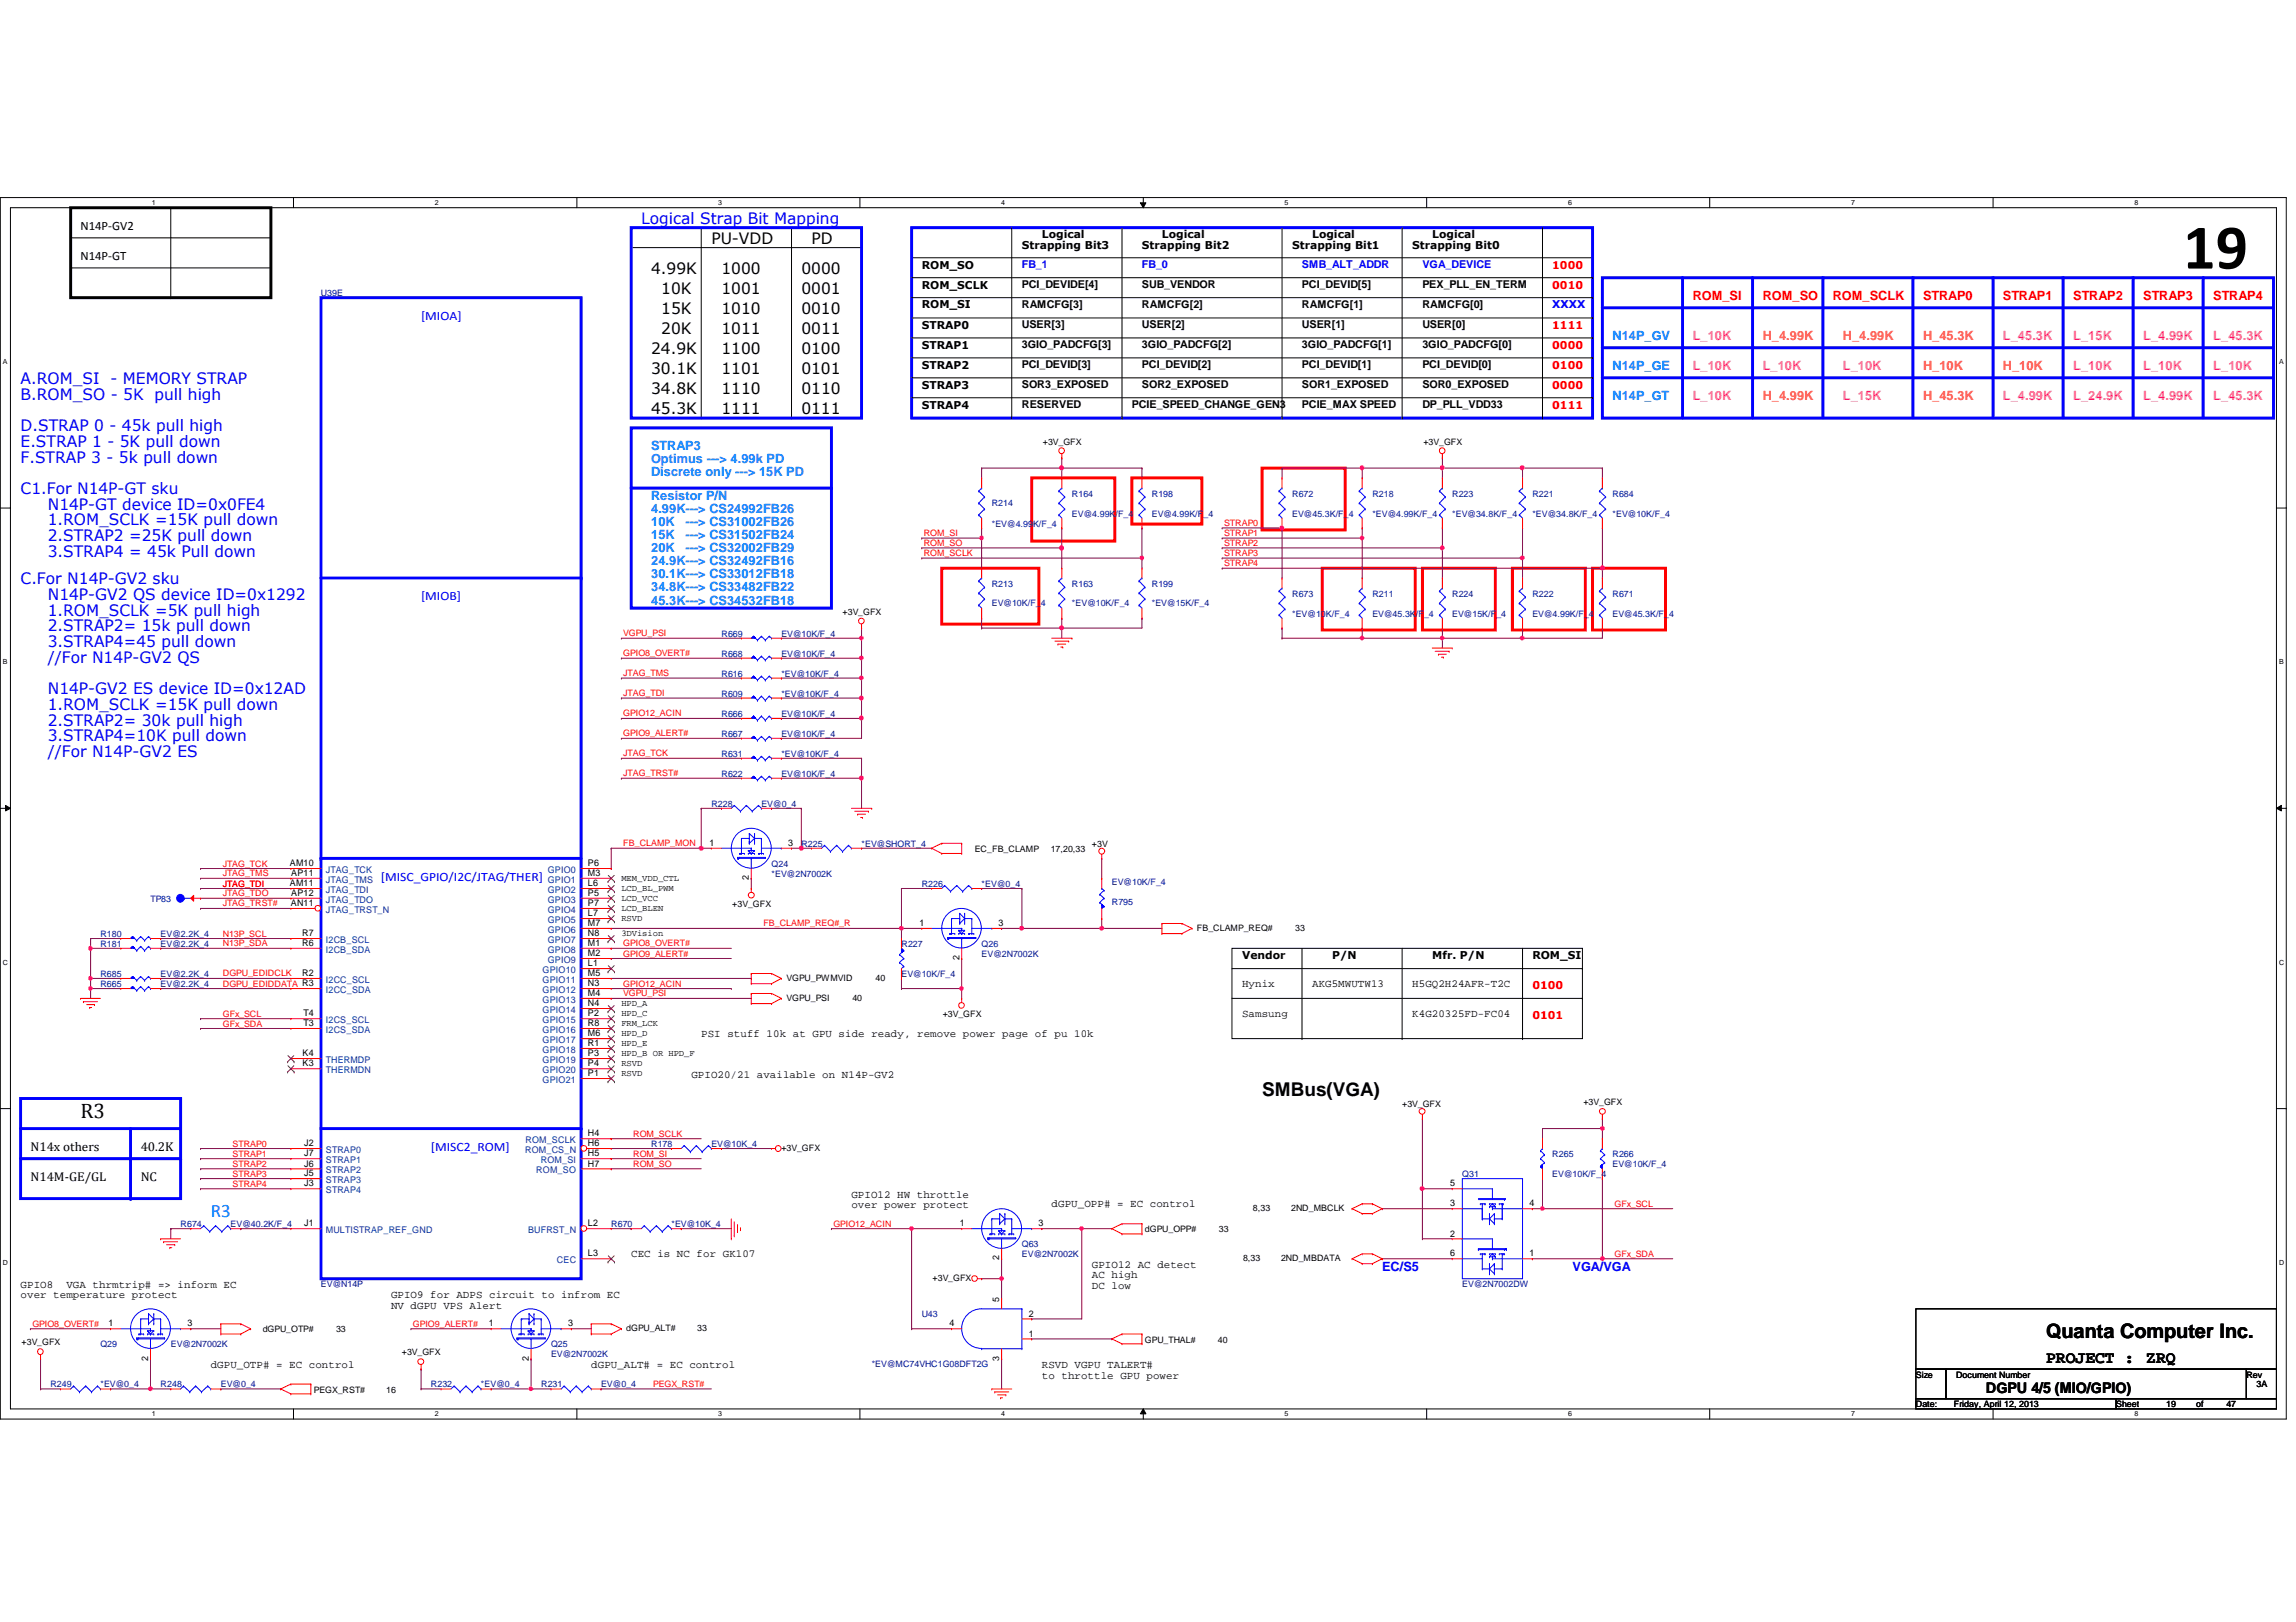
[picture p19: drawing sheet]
<svg xmlns="http://www.w3.org/2000/svg" width="297mm" height="210mm" viewBox="0 0 297 210" stroke-linecap="round" stroke-linejoin="round" font-family="sans-serif">
<defs><g id="words">
<text font-size="8.3" x="282.4" y="34.8">19</text>
<text font-size="2.7" x="10.4" y="144.7">R3</text>
<text font-size="2.6" x="264.7" y="173.1">Quanta Computer Inc.</text>
<text font-size="2.5" x="163.3" y="141.8">SMBus(VGA)</text>
<text font-size="2.5" fill="#0080ff" x="27.3" y="157.4">R3</text>
<text font-size="2.2" x="264.7" y="176.4">PROJECT : ZRQ</text>
<g font-size="2" fill="#00f">
<text x="83" y="29">Logical Strap Bit Mapping</text>
<text x="2.7" y="49.7">A.ROM_SI - MEMORY STRAP</text>
<text x="2.7" y="51.7">B.ROM_SO - 5K pull high</text>
<text x="2.7" y="55.8">D.STRAP 0 - 45k pull high</text>
<text x="2.7" y="57.8">E.STRAP 1 - 5K pull down</text>
<text x="2.7" y="59.9">F.STRAP 3 - 5k pull down</text>
<text x="2.7" y="63.9">C1.For N14P-GT sku</text>
<text x="6.2" y="66">N14P-GT device ID=0x0FE4</text>
<text x="6.2" y="68">1.ROM_SCLK =15K pull down</text>
<text x="6.2" y="70">2.STRAP2 =25K pull down</text>
<text x="2.7" y="75.6">C.For N14P-GV2 sku</text>
<text x="6.2" y="77.6">N14P-GV2 QS device ID=0x1292</text>
<text x="6.2" y="72.1">3.STRAP4 = 45k Pull down</text>
<text x="6.2" y="79.7">1.ROM_SCLK =5K pull high</text>
<text x="6.2" y="81.7">2.STRAP2= 15k pull down</text>
<text x="6.2" y="83.7">3.STRAP4=45 pull down</text>
<text x="6.2" y="85.8">//For N14P-GV2 QS</text>
<text x="6.2" y="89.8">N14P-GV2 ES device ID=0x12AD</text>
<text x="6.2" y="91.9">1.ROM_SCLK =15K pull down</text>
<text x="6.2" y="93.9">2.STRAP2= 30k pull high</text>
<text x="6.2" y="95.9">3.STRAP4=10K pull down</text>
<text x="6.2" y="98">//For N14P-GV2 ES</text>
</g>
<g font-size="2">
<text x="84.2" y="35.4">4.99K</text>
<text x="92" y="31.5">PU-VDD</text>
<text x="93.3" y="35.4">1000</text>
<text x="103.7" y="35.4">0000</text>
<text x="105" y="31.5">PD</text>
<text x="85.6" y="38">10K</text>
<text x="85.6" y="40.6">15K</text>
<text x="93.3" y="40.6">1010</text>
<text x="93.3" y="38">1001</text>
<text x="103.7" y="40.6">0010</text>
<text x="103.7" y="38">0001</text>
<text x="84.2" y="45.8">24.9K</text>
<text x="85.6" y="43.2">20K</text>
<text x="93.3" y="45.8">1100</text>
<text x="93.3" y="43.2">1011</text>
<text x="103.7" y="45.8">0100</text>
<text x="103.7" y="43.2">0011</text>
<text x="84.2" y="48.4">30.1K</text>
<text x="84.2" y="51">34.8K</text>
<text x="84.2" y="53.6">45.3K</text>
<text x="93.3" y="51">1110</text>
<text x="93.3" y="53.6">1111</text>
<text x="93.3" y="48.4">1101</text>
<text x="103.7" y="53.6">0111</text>
<text x="103.7" y="48.4">0101</text>
<text x="103.7" y="51">0110</text>
</g>
<text font-size="1.9" x="256.9" y="180.2">DGPU 4/5 (MIO/GPIO)</text>
<g font-size="1.7">
<text x="10.4" y="29.8">N14P-GV2</text>
<text x="10.4" y="33.6">N14P-GT</text>
<text x="3.9" y="148.9">N14x others</text>
<text x="18.2" y="148.9">40.2K</text>
<text x="3.9" y="152.8">N14M-GE/GL</text>
<text x="18.2" y="152.8">NC</text>
</g>
<g font-size="1.7" fill="#00f">
<text x="54.5" y="41.4">[MIOA]</text>
<text x="54.5" y="77.7">[MIOB]</text>
<text x="49.3" y="114">[MISC_GPIO/I2C/JTAG/THER]</text>
<text x="55.7" y="148.9">[MISC2_ROM]</text>
<text x="178.8" y="164.4">EC/S5</text>
<text x="203.5" y="164.4">VGA/VGA</text>
</g>
<g font-size="1.7" fill="#f00">
<text x="219" y="38.8">ROM_SI</text>
<text x="228" y="38.8">ROM_SO</text>
<text x="237.1" y="38.8">ROM_SCLK</text>
<text x="248.8" y="38.8">STRAP0</text>
<text x="259.1" y="38.8">STRAP1</text>
<text x="268.2" y="38.8">STRAP2</text>
<text x="277.3" y="38.8">STRAP3</text>
<text x="286.3" y="38.8">STRAP4</text>
</g>
<g font-size="1.7" fill="#0080ff">
<text x="208.6" y="43.9">N14P_GV</text>
<text x="208.6" y="47.8">N14P_GE</text>
<text x="208.6" y="51.7">N14P_GT</text>
<text x="84.2" y="58.2">STRAP3</text>
<text x="84.2" y="59.9">Optimus ---&gt; 4.99k PD</text>
<text x="84.2" y="61.6">Discrete only ---&gt; 15K PD</text>
<text x="84.2" y="64.7">Resistor P/N</text>
<text x="84.2" y="66.4">4.99K---&gt; CS24992FB26</text>
<text x="84.2" y="68.1">10K</text>
<text x="84.2" y="69.8">15K</text>
<text x="84.2" y="71.5">20K</text>
<text x="88.7" y="68.1">---&gt; CS31002FB26</text>
<text x="88.7" y="69.8">---&gt; CS31502FB24</text>
<text x="88.7" y="71.5">---&gt; CS32002FB29</text>
<text x="84.2" y="73.2">24.9K---&gt; CS32492FB16</text>
<text x="84.2" y="74.8">30.1K---&gt; CS33012FB18</text>
<text x="84.2" y="76.5">34.8K---&gt; CS33482FB22</text>
<text x="84.2" y="78.2">45.3K---&gt; CS34532FB18</text>
</g>
<g font-size="1.7" fill="#f0f">
<text x="219" y="43.9">L_10K</text>
<text x="219" y="47.8">L_10K</text>
<text x="228" y="47.8">L_10K</text>
<text x="238.4" y="47.8">L_10K</text>
<text x="259.1" y="43.9">L_45.3K</text>
<text x="268.2" y="43.9">L_15K</text>
<text x="268.2" y="47.8">L_10K</text>
<text x="277.3" y="43.9">L_4.99K</text>
<text x="277.3" y="47.8">L_10K</text>
<text x="286.3" y="43.9">L_45.3K</text>
<text x="286.3" y="47.8">L_10K</text>
<text x="219" y="51.7">L_10K</text>
<text x="238.4" y="51.7">L_15K</text>
<text x="259.1" y="51.7">L_4.99K</text>
<text x="268.2" y="51.7">L_24.9K</text>
<text x="277.3" y="51.7">L_4.99K</text>
<text x="286.3" y="51.7">L_45.3K</text>
</g>
<g font-size="1.7" fill="#ff8000">
<text x="228" y="43.9">H_4.99K</text>
<text x="238.4" y="43.9">H_4.99K</text>
<text x="248.8" y="43.9">H_45.3K</text>
<text x="248.8" y="47.8">H_10K</text>
<text x="259.1" y="47.8">H_10K</text>
<text x="228" y="51.7">H_4.99K</text>
<text x="248.8" y="51.7">H_45.3K</text>
</g>
<g font-size="1.4">
<text x="119.2" y="34.8">ROM_SO</text>
<text x="132.2" y="32.2">Strapping Bit3</text>
<text x="134.8" y="30.9">Logical</text>
<text x="147.7" y="32.2">Strapping Bit2</text>
<text x="150.3" y="30.9">Logical</text>
<text x="167.2" y="32.2">Strapping Bit1</text>
<text x="169.8" y="30.9">Logical</text>
<text x="182.7" y="32.2">Strapping Bit0</text>
<text x="185.3" y="30.9">Logical</text>
<text x="119.2" y="37.3">ROM_SCLK</text>
<text x="119.2" y="39.9">ROM_SI</text>
<text x="132.2" y="39.8">RAMCFG[3]</text>
<text x="132.2" y="37.3">PCI_DEVIDE[4]</text>
<text x="147.7" y="37.3">SUB_VENDOR</text>
<text x="147.7" y="39.8">RAMCFG[2]</text>
<text x="168.4" y="39.8">RAMCFG[1]</text>
<text x="168.4" y="37.3">PCI_DEVID[5]</text>
<text x="184" y="39.8">RAMCFG[0]</text>
<text x="184" y="37.3">PEX_PLL_EN_TERM</text>
<text x="119.3" y="42.5">STRAP0</text>
<text x="119.3" y="45.1">STRAP1</text>
<text x="119.3" y="47.7">STRAP2</text>
<text x="132.2" y="47.6">PCI_DEVID[3]</text>
<text x="132.2" y="45">3GIO_PADCFG[3]</text>
<text x="132.2" y="42.5">USER[3]</text>
<text x="147.7" y="45">3GIO_PADCFG[2]</text>
<text x="147.7" y="47.6">PCI_DEVID[2]</text>
<text x="147.7" y="42.5">USER[2]</text>
<text x="168.4" y="45">3GIO_PADCFG[1]</text>
<text x="168.4" y="47.6">PCI_DEVID[1]</text>
<text x="168.4" y="42.5">USER[1]</text>
<text x="184" y="45">3GIO_PADCFG[0]</text>
<text x="184" y="47.6">PCI_DEVID[0]</text>
<text x="184" y="42.5">USER[0]</text>
<text x="119.2" y="50.3">STRAP3</text>
<text x="119.2" y="52.9">STRAP4</text>
<text x="132.2" y="50.2">SOR3_EXPOSED</text>
<text x="132.2" y="52.8">RESERVED</text>
<text x="146.4" y="52.8">PCIE_SPEED_CHANGE_GEN3</text>
<text x="147.7" y="50.2">SOR2_EXPOSED</text>
<text x="168.4" y="50.2">SOR1_EXPOSED</text>
<text x="168.4" y="52.8">PCIE_MAX SPEED</text>
<text x="184" y="50.2">SOR0_EXPOSED</text>
<text x="184" y="52.8">DP_PLL_VDD33</text>
<text x="160.7" y="124.1">Vendor</text>
<text x="172.3" y="124.1">P/N</text>
<text x="185.3" y="124.1">Mfr. P/N</text>
<text x="198.2" y="124.1">ROM_SI</text>
<text x="160.7" y="127.8">Hynix</text>
<text x="160.7" y="131.7">Samsung</text>
<text x="169.8" y="127.8">AKG5MWUTW13</text>
<text x="182.7" y="127.8">H5GQ2H24AFR-T2C</text>
<text x="182.7" y="131.7">K4G20325FD-FC04</text>
<text x="90.7" y="134.2">PSI stuff 10k at GPU side ready, remove power page of pu 10k</text>
<text x="89.4" y="139.4">GPIO20/21 available on N14P-GV2</text>
<text x="110.1" y="155">GPIO12 HW throttle</text>
<text x="110.1" y="156.4">over power protect</text>
<text x="136.1" y="156.3">dGPU_OPP# = EC control</text>
<text x="2.7" y="166.6">GPIO8</text>
<text x="8.6" y="166.6">VGA thrmtrip# =&gt; inform EC</text>
<text x="50.6" y="167.9">GPIO9 for ADPS circuit to infrom EC</text>
<text x="81.7" y="162.7">CEC is NC for GK107</text>
<text x="141.3" y="164">GPIO12 AC detect</text>
<text x="141.3" y="165.4">AC high</text>
<text x="141.3" y="166.8">DC low</text>
<text x="2.7" y="168">over temperature protect</text>
<text x="50.6" y="169.3">NV dGPU VPS Alert</text>
<text x="27.3" y="177">dGPU_OTP# = EC control</text>
<text x="76.5" y="177">dGPU_ALT# = EC control</text>
<text x="134.8" y="177">RSVD VGPU TALERT#</text>
<text x="134.8" y="178.4">to throttle GPU power</text>
</g>
<g font-size="1.4" fill="#00f">
<text x="132.2" y="34.7">FB_1</text>
<text x="147.7" y="34.7">FB_0</text>
<text x="168.4" y="34.7">SMB_ALT_ADDR</text>
<text x="184" y="34.7">VGA_DEVICE</text>
<text x="200.8" y="39.9">XXXX</text>
</g>
<g font-size="1.4" fill="#f00">
<text x="200.8" y="34.8">1000</text>
<text x="200.8" y="37.3">0010</text>
<text x="200.8" y="45.1">0000</text>
<text x="200.8" y="47.7">0100</text>
<text x="200.8" y="42.5">1111</text>
<text x="200.8" y="50.3">0000</text>
<text x="200.8" y="52.9">0111</text>
<text x="198.2" y="128">0100</text>
<text x="198.2" y="131.9">0101</text>
</g>
<g font-size="1.2">
<text x="37.5" y="112.1">AM10</text>
<text x="37.7" y="113.4">AP11</text>
<text x="76.1" y="112.1">P6</text>
<text x="76.1" y="113.4">M3</text>
<text x="91.8" y="109.5">1</text>
<text x="96.9" y="113.9" transform="rotate(-90 96.9 113.9)">2</text>
<text x="102" y="109.5">3</text>
<text x="37.5" y="114.7">AM11</text>
<text x="37.6" y="117.3">AN11</text>
<text x="37.7" y="116">AP12</text>
<text x="76.1" y="114.7">L6</text>
<text x="76.1" y="116">P5</text>
<text x="76.1" y="117.3">P7</text>
<text x="76.1" y="118.6">L7</text>
<text x="76.1" y="119.8">M7</text>
<text x="119" y="119.8">1</text>
<text x="129.2" y="119.8">3</text>
<text x="39.1" y="121.2">R7</text>
<text x="39.1" y="122.4">R6</text>
<text x="76.1" y="121.2">N8</text>
<text x="76.1" y="122.4">M1</text>
<text x="76.1" y="123.7">M2</text>
<text x="76.1" y="125.1">L1</text>
<text x="124.1" y="124.2" transform="rotate(-90 124.1 124.2)">2</text>
<text x="39.1" y="126.3">R2</text>
<text x="39.3" y="131.5">T4</text>
<text x="76.1" y="126.3">M5</text>
<text x="76.1" y="127.6">N3</text>
<text x="76.1" y="128.9">M4</text>
<text x="76.1" y="130.2">N4</text>
<text x="76.1" y="131.5">P2</text>
<text x="39.2" y="136.7">K4</text>
<text x="39.3" y="132.8">T3</text>
<text x="76.1" y="132.8">R8</text>
<text x="76.1" y="134.1">M6</text>
<text x="76.1" y="135.4">R1</text>
<text x="76.1" y="136.7">P3</text>
<text x="39.2" y="138">K3</text>
<text x="76.1" y="138">P4</text>
<text x="76.1" y="139.3">P1</text>
<text x="39.4" y="148.3">J2</text>
<text x="39.4" y="149.6">J7</text>
<text x="76.1" y="147.1">H4</text>
<text x="76.1" y="148.3">H6</text>
<text x="76.1" y="149.6">H5</text>
<text x="39.4" y="151">J6</text>
<text x="39.4" y="152.2">J5</text>
<text x="39.4" y="153.5">J3</text>
<text x="76.1" y="151">H7</text>
<text x="187.6" y="153.5">5</text>
<text x="39.4" y="158.7">J1</text>
<text x="76.1" y="158.7">L2</text>
<text x="124.2" y="158.7">1</text>
<text x="134.4" y="158.7">3</text>
<text x="187.6" y="160">2</text>
<text x="187.6" y="156.1">3</text>
<text x="197.9" y="156.1">4</text>
<text x="76.1" y="162.6">L3</text>
<text x="129.3" y="163.1" transform="rotate(-90 129.3 163.1)">2</text>
<text x="187.6" y="162.6">6</text>
<text x="197.9" y="162.6">1</text>
<text x="14.1" y="171.7">1</text>
<text x="24.3" y="171.7">3</text>
<text x="63.2" y="171.7">1</text>
<text x="73.5" y="171.7">3</text>
<text x="122.8" y="171.7">4</text>
<text x="129.3" y="168.5" transform="rotate(-90 129.3 168.5)">5</text>
<text x="133.1" y="170.4">2</text>
<text x="133.1" y="173">1</text>
<text x="19.2" y="176.1" transform="rotate(-90 19.2 176.1)">2</text>
<text x="68.4" y="176.1" transform="rotate(-90 68.4 176.1)">2</text>
<text x="129.3" y="176.1" transform="rotate(-90 129.3 176.1)">3</text>
</g>
<g font-size="1.2" fill="#004080">
<text x="42.2" y="112.9">JTAG_TCK</text>
<text x="70.9" y="112.9">GPIO0</text>
<text x="42.2" y="114.2">JTAG_TMS</text>
<text x="42.2" y="115.5">JTAG_TDI</text>
<text x="42.2" y="116.8">JTAG_TDO</text>
<text x="42.2" y="118.1">JTAG_TRST_N</text>
<text x="70.9" y="114.2">GPIO1</text>
<text x="70.9" y="115.5">GPIO2</text>
<text x="70.9" y="116.8">GPIO3</text>
<text x="70.9" y="118.1">GPIO4</text>
<text x="70.9" y="119.4">GPIO5</text>
<text x="42.2" y="122">I2CB_SCL</text>
<text x="42.2" y="123.3">I2CB_SDA</text>
<text x="70.2" y="125.9">GPIO10</text>
<text x="70.9" y="120.7">GPIO6</text>
<text x="70.9" y="122">GPIO7</text>
<text x="70.9" y="123.3">GPIO8</text>
<text x="70.9" y="124.6">GPIO9</text>
<text x="42.2" y="127.2">I2CC_SCL</text>
<text x="42.2" y="128.5">I2CC_SDA</text>
<text x="70.2" y="127.2">GPIO11</text>
<text x="70.2" y="128.5">GPIO12</text>
<text x="70.2" y="129.8">GPIO13</text>
<text x="70.2" y="131.1">GPIO14</text>
<text x="42.2" y="132.4">I2CS_SCL</text>
<text x="42.2" y="133.6">I2CS_SDA</text>
<text x="42.2" y="137.5">THERMDP</text>
<text x="70.2" y="132.4">GPIO15</text>
<text x="70.2" y="133.6">GPIO16</text>
<text x="70.2" y="135">GPIO17</text>
<text x="70.2" y="136.2">GPIO18</text>
<text x="70.2" y="137.5">GPIO19</text>
<text x="42.2" y="138.9">THERMDN</text>
<text x="70.2" y="138.9">GPIO20</text>
<text x="70.2" y="140.1">GPIO21</text>
<text x="42.2" y="149.2">STRAP0</text>
<text x="67.9" y="149.2">ROM_CS_N</text>
<text x="68" y="147.9">ROM_SCLK</text>
<text x="42.2" y="150.5">STRAP1</text>
<text x="42.2" y="151.8">STRAP2</text>
<text x="42.2" y="153.1">STRAP3</text>
<text x="42.2" y="154.4">STRAP4</text>
<text x="69.4" y="151.8">ROM_SO</text>
<text x="70" y="150.5">ROM_SI</text>
<text x="42.2" y="159.6">MULTISTRAP_REF_GND</text>
<text x="68.3" y="159.6">BUFRST_N</text>
<text x="72" y="163.4">CEC</text>
</g>
<g font-size="1.1" fill="#000080">
<text x="41.5" y="38.4">U39E</text>
<text x="128.3" y="65.5">R214</text>
<text x="138.7" y="64.3">R164</text>
<text x="149" y="64.3">R198</text>
<text x="167.2" y="64.3">R672</text>
<text x="177.5" y="64.3">R218</text>
<text x="187.9" y="64.3">R223</text>
<text x="198.2" y="64.3">R221</text>
<text x="208.6" y="64.3">R684</text>
<text x="128.3" y="68.2">*EV@4.99K/F_4</text>
<text x="138.7" y="66.8">EV@4.99K/F_4</text>
<text x="149" y="66.8">EV@4.99K/F_4</text>
<text x="167.2" y="66.8">EV@45.3K/F_4</text>
<text x="177.5" y="66.8">*EV@4.99K/F_4</text>
<text x="187.9" y="66.8">*EV@34.8K/F_4</text>
<text x="198.2" y="66.8">*EV@34.8K/F_4</text>
<text x="208.6" y="66.8">*EV@10K/F_4</text>
<text x="128.3" y="75.9">R213</text>
<text x="138.7" y="75.9">R163</text>
<text x="149" y="75.9">R199</text>
<text x="167.2" y="77.2">R673</text>
<text x="177.5" y="77.2">R211</text>
<text x="187.9" y="77.2">R224</text>
<text x="198.2" y="77.2">R222</text>
<text x="208.6" y="77.2">R671</text>
<text x="93.3" y="82.4">R669</text>
<text x="101.1" y="82.4">EV@10K/F_4</text>
<text x="128.3" y="78.5">EV@10K/F_4</text>
<text x="138.7" y="78.5">*EV@10K/F_4</text>
<text x="149" y="78.5">*EV@15K/F_4</text>
<text x="167.2" y="79.8">*EV@10K/F_4</text>
<text x="177.5" y="79.8">EV@45.3K/F_4</text>
<text x="187.9" y="79.8">EV@15K/F_4</text>
<text x="198.2" y="79.8">EV@4.99K/F_4</text>
<text x="208.6" y="79.8">EV@45.3K/F_4</text>
<text x="93.3" y="85">R668</text>
<text x="93.3" y="87.6">R616</text>
<text x="101.1" y="85">EV@10K/F_4</text>
<text x="101.1" y="87.6">*EV@10K/F_4</text>
<text x="93.3" y="90.2">R609</text>
<text x="93.3" y="95.3">R667</text>
<text x="93.3" y="92.8">R666</text>
<text x="101.1" y="90.2">*EV@10K/F_4</text>
<text x="101.1" y="95.3">EV@10K/F_4</text>
<text x="101.1" y="92.8">EV@10K/F_4</text>
<text x="93.3" y="100.5">R622</text>
<text x="93.3" y="97.9">R631</text>
<text x="101.1" y="100.5">EV@10K/F_4</text>
<text x="101.1" y="97.9">*EV@10K/F_4</text>
<text x="92" y="104.4">R228</text>
<text x="98.5" y="104.4">EV@0_4</text>
<text x="99.8" y="112.2">Q24</text>
<text x="99.8" y="113.5">*EV@2N7002K</text>
<text x="103.7" y="109.6">R225</text>
<text x="111.5" y="109.6">*EV@SHORT_4</text>
<text x="19.5" y="116.7">TP83</text>
<text x="119.2" y="114.8">R226</text>
<text x="127" y="114.8">*EV@0_4</text>
<text x="143.8" y="117.1">R795</text>
<text x="143.8" y="114.5">EV@10K/F_4</text>
<text x="13" y="122.6">R181</text>
<text x="13" y="121.2">R180</text>
<text x="20.8" y="122.6">EV@2.2K_4</text>
<text x="20.8" y="121.2">EV@2.2K_4</text>
<text x="116.6" y="122.6">R227</text>
<text x="127" y="122.6">Q26</text>
<text x="127" y="123.8">EV@2N7002K</text>
<text x="13" y="126.4">R685</text>
<text x="13" y="127.7">R665</text>
<text x="20.8" y="126.4">EV@2.2K_4</text>
<text x="20.8" y="127.7">EV@2.2K_4</text>
<text x="116.6" y="126.4">EV@10K/F_4</text>
<text x="84.2" y="148.5">R178</text>
<text x="92" y="148.5">EV@10K_4</text>
<text x="200.8" y="149.7">R265</text>
<text x="208.6" y="149.7">R266</text>
<text x="189.2" y="152.4">Q31</text>
<text x="200.8" y="152.4">EV@10K/F_4</text>
<text x="208.6" y="151">EV@10K/F_4</text>
<text x="23.4" y="158.8">R674</text>
<text x="29.8" y="158.8">EV@40.2K/F_4</text>
<text x="79.1" y="158.8">R670</text>
<text x="86.9" y="158.8">*EV@10K_4</text>
<text x="132.2" y="161.4">Q63</text>
<text x="41.5" y="166.6">EV@N14P</text>
<text x="132.2" y="162.7">EV@2N7002K</text>
<text x="189.2" y="166.6">EV@2N7002DW</text>
<text x="119.2" y="170.5">U43</text>
<text x="6.5" y="179.5">R249</text>
<text x="13" y="179.5">*EV@0_4</text>
<text x="13" y="174.4">Q29</text>
<text x="20.8" y="179.5">R248</text>
<text x="22.1" y="174.4">EV@2N7002K</text>
<text x="28.6" y="179.5">EV@0_4</text>
<text x="55.7" y="179.5">R232</text>
<text x="62.2" y="179.5">*EV@0_4</text>
<text x="70" y="179.5">R231</text>
<text x="71.3" y="174.4">Q25</text>
<text x="71.3" y="175.6">EV@2N7002K</text>
<text x="77.8" y="179.5">EV@0_4</text>
<text x="112.8" y="177">*EV@MC74VHC1G08DFT2G</text>
</g>
<g font-size="1.1">
<text x="134.9" y="57.5">+3V_GFX</text>
<text x="184.1" y="57.5">+3V_GFX</text>
<text x="109" y="79.5">+3V_GFX</text>
<text x="126.1" y="110.2">EC_FB_CLAMP</text>
<text x="135.9" y="110.2">17,20,33</text>
<text x="141.3" y="109.6">+3V</text>
<text x="80.4" y="119.2">RSVD</text>
<text x="80.4" y="115.3">LCD_BL_PWM</text>
<text x="80.4" y="116.6">LCD_VCC</text>
<text x="80.4" y="117.9">LCD_BLEN</text>
<text x="80.4" y="114">MEM_VDD_CTL</text>
<text x="94.7" y="117.3">+3V_GFX</text>
<text x="80.4" y="121.1">3DVision</text>
<text x="154.9" y="120.5">FB_CLAMP_REQ#</text>
<text x="167.6" y="120.5">33</text>
<text x="80.4" y="130.2">HPD_A</text>
<text x="80.4" y="131.5">HPD_C</text>
<text x="101.8" y="129.5">VGPU_PSI</text>
<text x="101.8" y="127">VGPU_PWMVID</text>
<text x="110.3" y="129.5">40</text>
<text x="113.3" y="127">40</text>
<text x="122" y="131.6">+3V_GFX</text>
<text x="80.4" y="132.8">FRM_LCK</text>
<text x="80.4" y="134.1">HPD_D</text>
<text x="80.4" y="135.4">HPD_E</text>
<text x="80.4" y="136.7">HPD_B OR HPD_F</text>
<text x="80.4" y="138">RSVD</text>
<text x="80.4" y="139.3">RSVD</text>
<text x="181.4" y="143.3">+3V_GFX</text>
<text x="204.8" y="143">+3V_GFX</text>
<text x="101.1" y="149">+3V_GFX</text>
<text x="148.1" y="159.5">dGPU_OPP#</text>
<text x="157.7" y="159.5">33</text>
<text x="162.1" y="156.8">8,33</text>
<text x="167" y="156.8">2ND_MBCLK</text>
<text x="120.6" y="165.8">+3V_GFX</text>
<text x="160.8" y="163.2">8,33</text>
<text x="165.7" y="163.2">2ND_MBDATA</text>
<text x="34" y="172.4">dGPU_OTP#</text>
<text x="43.5" y="172.4">33</text>
<text x="81" y="172.3">dGPU_ALT#</text>
<text x="90.2" y="172.3">33</text>
<text x="148.1" y="173.7">GPU_THAL#</text>
<text x="157.6" y="173.7">40</text>
<text x="2.8" y="174.1">+3V_GFX</text>
<text x="52" y="175.4">+3V_GFX</text>
<text x="247.9" y="178.3">Size</text>
<text x="253.1" y="178.3">Document Number</text>
<text x="290.6" y="178.3">Rev</text>
<text x="291.9" y="179.5">3A</text>
<text x="40.6" y="180.2">PEGX_RST#</text>
<text x="50" y="180.2">16</text>
<text x="247.9" y="182.1">Date:</text>
<text x="252.8" y="182.1">Friday, April 12, 2013</text>
<text x="273.8" y="182.1">Sheet</text>
<text x="280.2" y="182.1">19</text>
<text x="284.1" y="182.1">of</text>
<text x="288" y="182.1">47</text>
</g>
<g font-size="1.1" fill="#f00">
<text x="119.5" y="69.4">ROM_SI</text>
<text x="119.5" y="70.7">ROM_SO</text>
<text x="119.5" y="72">ROM_SCLK</text>
<text x="158.4" y="68.1">STRAP0</text>
<text x="158.4" y="70.7">STRAP2</text>
<text x="158.4" y="69.4">STRAP1</text>
<text x="158.4" y="72">STRAP3</text>
<text x="158.4" y="73.3">STRAP4</text>
<text x="80.6" y="82.3">VGPU_PSI</text>
<text x="80.6" y="87.5">JTAG_TMS</text>
<text x="80.6" y="84.9">GPIO8_OVERT#</text>
<text x="80.6" y="90.1">JTAG_TDI</text>
<text x="80.6" y="92.7">GPIO12_ACIN</text>
<text x="80.6" y="95.3">GPIO9_ALERT#</text>
<text x="80.6" y="97.9">JTAG_TCK</text>
<text x="80.6" y="100.5">JTAG_TRST#</text>
<text x="28.8" y="112.1">JTAG_TCK</text>
<text x="28.8" y="113.4">JTAG_TMS</text>
<text x="80.6" y="109.5">FB_CLAMP_MON</text>
<text x="28.8" y="114.7">JTAG_TDI</text>
<text x="28.8" y="117.3">JTAG_TRST#</text>
<text x="28.8" y="116">JTAG_TDO</text>
<text x="98.8" y="119.9">FB_CLAMP_REQ#_R</text>
<text x="28.8" y="121.2">N13P_SCL</text>
<text x="28.8" y="122.5">N13P_SDA</text>
<text x="80.6" y="123.8">GPIO9_ALERT#</text>
<text x="80.6" y="122.5">GPIO8_OVERT#</text>
<text x="28.8" y="131.6">GFx_SCL</text>
<text x="28.8" y="126.4">DGPU_EDIDCLK</text>
<text x="28.8" y="127.7">DGPU_EDIDDATA R3</text>
<text x="80.6" y="127.7">GPIO12_ACIN</text>
<text x="80.6" y="128.9">VGPU_PSI</text>
<text x="28.8" y="132.8">GFx_SDA</text>
<text x="30.1" y="149.7">STRAP1</text>
<text x="30.1" y="148.4">STRAP0</text>
<text x="81.9" y="147.1">ROM_SCLK</text>
<text x="81.9" y="149.7">ROM_SI</text>
<text x="30.1" y="153.6">STRAP4</text>
<text x="30.1" y="152.3">STRAP3</text>
<text x="30.1" y="151">STRAP2</text>
<text x="81.9" y="151">ROM_SO</text>
<text x="107.8" y="158.7">GPIO12_ACIN</text>
<text x="208.9" y="156.2">GFx_SCL</text>
<text x="208.9" y="162.6">GFx_SDA</text>
<text x="4.2" y="171.7">GPIO8_OVERT#</text>
<text x="53.4" y="171.7">GPIO9_ALERT#</text>
<text x="84.5" y="179.5">PEGX_RST#</text>
</g>
<g font-size=".9">
<text x="19.6" y="26.5">1</text>
<text x="56.3" y="26.5">2</text>
<text x="92.9" y="26.5">3</text>
<text x="129.5" y="26.5">4</text>
<text x="166.2" y="26.5">5</text>
<text x="202.9" y="26.5">6</text>
<text x="239.5" y="26.5">7</text>
<text x="276.1" y="26.5">8</text>
<text x=".4" y="47.1">A</text>
<text x="294.8" y="47.1">A</text>
<text x=".4" y="86">B</text>
<text x="294.8" y="86">B</text>
<text x=".4" y="124.8">C</text>
<text x="294.8" y="124.8">C</text>
<text x=".4" y="163.7">D</text>
<text x="294.8" y="163.7">D</text>
<text x="19.6" y="183.3">1</text>
<text x="56.3" y="183.3">2</text>
<text x="92.9" y="183.3">3</text>
<text x="129.5" y="183.3">4</text>
<text x="166.2" y="183.3">5</text>
<text x="202.9" y="183.3">6</text>
<text x="239.5" y="183.3">7</text>
<text x="276.1" y="183.3">8</text>
</g>
</g></defs>
<path d="M0 25.6h295.8v158h-295.8zM1.4 26.9h293.1v155.4h-293.1z" fill="none" stroke="#000" stroke-width=".13"/>
<g fill="#fff">
<path d="M19.6 25.7h.5v1.1h-.5z"/>
<path d="M19.6 182.5h.5v1h-.5z"/>
</g>
<path d="M38 25.6v1.3M38 182.3v1.3" fill="none" stroke="#000" stroke-width=".13"/>
<g fill="#fff">
<path d="M56.3 25.7h.5v1.1h-.5z"/>
<path d="M56.3 182.5h.5v1h-.5z"/>
</g>
<path d="M74.6 25.6v1.3M74.6 182.3v1.3" fill="none" stroke="#000" stroke-width=".13"/>
<g fill="#fff">
<path d="M92.9 25.7h.5v1.1h-.5z"/>
<path d="M92.9 182.5h.5v1h-.5z"/>
</g>
<path d="M111.2 25.6v1.3M111.2 182.3v1.3" fill="none" stroke="#000" stroke-width=".13"/>
<g fill="#fff">
<path d="M129.5 25.7h.5v1.1h-.5z"/>
<path d="M129.5 182.5h.5v1h-.5z"/>
</g>
<path d="M147.5 26.2h.7l-.3 .7zM147.9 25.6v1.3M147.9 182.3l.3 .7h-.7zM147.9 182.3v1.3" fill="none" stroke="#000" stroke-width=".13"/>
<path d="M147.5 26.2h.7l-.3 .7zM147.9 182.3l.3 .7h-.7z" fill="#000"/>
<g fill="#fff">
<path d="M166.2 25.7h.5v1.1h-.5z"/>
<path d="M166.2 182.5h.5v1h-.5z"/>
</g>
<path d="M184.6 25.6v1.3M184.6 182.3v1.3" fill="none" stroke="#000" stroke-width=".13"/>
<g fill="#fff">
<path d="M202.9 25.7h.5v1.1h-.5z"/>
<path d="M202.9 182.5h.5v1h-.5z"/>
</g>
<path d="M221.2 25.6v1.3M221.2 182.3v1.3" fill="none" stroke="#000" stroke-width=".13"/>
<g fill="#fff">
<path d="M239.5 25.7h.5v1.1h-.5z"/>
<path d="M239.5 182.5h.5v1h-.5z"/>
</g>
<path d="M257.8 25.6v1.3M257.8 182.3v1.3" fill="none" stroke="#000" stroke-width=".13"/>
<g fill="#fff">
<path d="M276.1 25.7h.5v1.1h-.5z"/>
<path d="M276.1 182.5h.5v1h-.5z"/>
<path d="M.4 46.3h.5v1h-.5z"/>
<path d="M294.8 46.3h.6v1h-.6z"/>
<path d="M.4 85.2h.6v1h-.6z"/>
<path d="M294.8 85.2h.6v1h-.6z"/>
</g>
<path d="M0 65.7h1.4M294.5 65.7h1.3" fill="none" stroke="#000" stroke-width=".13"/>
<g fill="#fff">
<path d="M.4 124h.6v1.1h-.6z"/>
<path d="M294.8 124h.7v1.1h-.7z"/>
</g>
<path d="M0 104.6h1.4M.7 104.2l.7 .4-.7 .3zM294.5 104.6l.6-.4v.7zM294.5 104.6h1.3" fill="none" stroke="#000" stroke-width=".13"/>
<path d="M.7 104.2l.7 .4-.7 .3zM294.5 104.6l.6-.4v.7z" fill="#000"/>
<g fill="#fff">
<path d="M.4 162.9h.6v1h-.6z"/>
<path d="M294.8 162.9h.7v1h-.7z"/>
</g>
<g fill="none" stroke="#000" stroke-width=".13">
<path d="M81.7 29.5h29.8M81.7 32h29.8M90.7 29.5v24.6M102.4 29.5v24.6M111.5 29.5h.1M111.5 32h.1M117.9 33.4h.1M117.9 33.4h88.1M117.9 35.9h88.1M117.9 38.5h88.1M130.9 29.5v24.6M145.2 29.5v24.6"/>
<path d="M165.9 29.5v24.6M181.4 29.5v24.6M199.6 29.5v24.6M206 35.9h.1M206 38.5h.1M90.7 54.1h.1M102.4 54.1h.1M117.9 41.1h88.1M117.9 43.7h88.1M117.9 46.3h88.1M117.9 48.9h88.1M117.9 51.5h88.1"/>
<path d="M130.9 54.1h.1M145.2 54.1h.1M165.9 54.1h.1M181.4 54.1h.1M199.6 54.1h.1M206 41.1h.1M206 43.7h.1M206 46.3h.1M206 48.9h.1M206 51.5h.1M0 143.5h1.4M294.5 143.5h1.3"/>
</g>
<path d="M81.7 29.5h29.8v24.6h-29.8zM117.9 29.5h88.1v24.6h-88.1zM81.7 55.4h25.9v23.3h-25.9zM2.7 142.2h20.7v12.9h-20.7zM2.7 146h20.7" fill="none" stroke="#00f" stroke-width=".38"/>
<circle cx="23.4" cy="146" r=".19" fill="#00f"/>
<path d="M2.7 149.9h20.7" fill="none" stroke="#00f" stroke-width=".38"/>
<circle cx="23.4" cy="149.9" r=".19" fill="#00f"/>
<path d="M16.9 146v9.1" fill="none" stroke="#00f" stroke-width=".38"/>
<circle cx="16.9" cy="155.1" r=".19" fill="#00f"/>
<path d="M81.7 63.2h25.9" fill="none" stroke="#00f" stroke-width=".38"/>
<circle cx="107.6" cy="63.2" r=".19" fill="#00f"/>
<g fill="none" stroke="#000" stroke-width=".13">
<path d="M9.1 34.7h25.9M9.1 30.8h25.9M22.1 38.5h.1M22.1 26.9v11.6M35 34.7h.1M35 30.8h.1M159.4 122.7h45.3v11.7h-45.3zM159.4 129.2h45.3M159.4 125.3h45.3M168.4 134.4h.1M168.4 122.7v11.7M181.4 134.4h.1"/>
<path d="M181.4 122.7v11.7M197 134.4h.1M197 122.7v11.7M204.7 129.2h.1M204.7 125.3h.1"/>
</g>
<path d="M9.1 26.9h25.9v11.6h-25.9z" fill="none" stroke="#000" stroke-width=".38"/>
<path d="M121.8 73.5h12.6v7.3h-12.6zM133.5 61.8h10.7v8.2h-10.7zM146.4 61.8h9.1v6h-9.1zM163.3 60.6h10.7v8h-10.7zM171.1 73.5h12v8h-12zM184 73.5h9.5v8h-9.5zM195.7 73.5h9.4v8h-9.4zM206 73.5h9.5v8h-9.5z" fill="none" stroke="#f00" stroke-width=".38"/>
<path d="M207.3 35.9h86.8v18.2h-86.8zM207.3 39.8h86.8" fill="none" stroke="#00f" stroke-width=".38"/>
<circle cx="294.1" cy="39.8" r=".19" fill="#00f"/>
<path d="M207.3 45h86.8" fill="none" stroke="#00f" stroke-width=".38"/>
<circle cx="294.1" cy="45" r=".19" fill="#00f"/>
<path d="M207.3 48.9h86.8" fill="none" stroke="#00f" stroke-width=".38"/>
<circle cx="294.1" cy="48.9" r=".19" fill="#00f"/>
<path d="M217.7 35.9v18.2" fill="none" stroke="#00f" stroke-width=".38"/>
<circle cx="217.7" cy="35.9" r=".19" fill="#00f"/>
<path d="M226.7 35.9v18.2" fill="none" stroke="#00f" stroke-width=".38"/>
<circle cx="226.7" cy="35.9" r=".19" fill="#00f"/>
<path d="M235.8 35.9v18.2" fill="none" stroke="#00f" stroke-width=".38"/>
<circle cx="235.8" cy="35.9" r=".19" fill="#00f"/>
<path d="M247.5 35.9v18.2" fill="none" stroke="#00f" stroke-width=".38"/>
<circle cx="247.5" cy="35.9" r=".19" fill="#00f"/>
<path d="M257.8 35.9v18.2" fill="none" stroke="#00f" stroke-width=".38"/>
<circle cx="257.8" cy="35.9" r=".19" fill="#00f"/>
<path d="M266.9 35.9v18.2" fill="none" stroke="#00f" stroke-width=".38"/>
<circle cx="266.9" cy="35.9" r=".19" fill="#00f"/>
<path d="M276 35.9v18.2" fill="none" stroke="#00f" stroke-width=".38"/>
<circle cx="276" cy="35.9" r=".19" fill="#00f"/>
<path d="M285 35.9v18.2" fill="none" stroke="#00f" stroke-width=".38"/>
<circle cx="285" cy="35.9" r=".19" fill="#00f"/>
<g fill="none" stroke="#800040" stroke-width=".13">
<path d="M186.6 59.3h.1M186.6 59.3v1.3M158.1 68.3h.1M158.1 70.9h.1M158.1 68.3h7.8M158.1 70.9h28.5M165.9 60.6h.1M165.9 60.6v1.2M165.9 60.6h10.3M176.2 60.6h.1M176.2 60.6v1.2M186.6 68.3h.1"/>
<path d="M186.6 70.9h.1M186.6 68.3v6.5M165.9 81.3h.1M165.9 82.6h.1M165.9 81.3v1.3M176.2 81.3h.1M176.2 81.3v1.3h-10.3M186.6 82.6h.1M186.6 82.6v1.3M79.1 147.4h.1M79.1 147.4h11.6"/>
</g>
<path d="M186.4 70.7h.2l.2 .1-.1 .3-.1 .1-.2-.1z" fill-rule="evenodd" fill="#f0f"/>
<path d="M186.4 70.7h.2l.2 .1-.1 .3-.1 .1-.2-.1z" fill="none" stroke="#f0f" stroke-width=".13"/>
<path d="M197 60.6h.1M197 60.6h10.3" fill="none" stroke="#800040" stroke-width=".13"/>
<circle cx="196.9" cy="60.5" r=".26" fill="#f0f"/>
<circle cx="196.9" cy="60.5" r=".26" fill="none" stroke="#f0f" stroke-width=".13"/>
<path d="M137.4 60.6h.1M137.4 60.6v1.2M137.4 60.6h10.3M127 80h.1M127 80v1.3M137.4 81.3h.1M137.4 81.3h10.3" fill="none" stroke="#800040" stroke-width=".13"/>
<path d="M137.2 60.3h.1l.2 .1v.3l-.2 .1-.1-.1z" fill-rule="evenodd" fill="#f0f"/>
<path d="M137.2 60.3h.1l.2 .1v.3l-.2 .1-.1-.1z" fill="none" stroke="#f0f" stroke-width=".13"/>
<path d="M127 60.6h.1M127 60.6v1.2M137.4 80h.1M137.4 80v1.3" fill="none" stroke="#800040" stroke-width=".13"/>
<path d="M137.2 81.1h.3l.1 .1-.1 .2-.2 .1-.1-.1z" fill-rule="evenodd" fill="#f0f"/>
<path d="M137.2 81.1h.3l.1 .1-.1 .2-.2 .1-.1-.1z" fill="none" stroke="#f0f" stroke-width=".13"/>
<path d="M119.2 69.6h.1M119.2 69.6h7.8" fill="none" stroke="#800040" stroke-width=".13"/>
<path d="M126.8 69.4h.3l.1 .2-.1 .2h-.1h-.2z" fill-rule="evenodd" fill="#f0f"/>
<path d="M126.8 69.4h.3l.1 .2-.1 .2h-.1h-.2z" fill="none" stroke="#f0f" stroke-width=".13"/>
<path d="M137.4 81.3h.1M137.4 81.3v1.3" fill="none" stroke="#800040" stroke-width=".13"/>
<path d="M137.2 81.1h.3l.1 .1-.1 .2-.2 .1-.1-.1z" fill-rule="evenodd" fill="#f0f"/>
<path d="M137.2 81.1h.3l.1 .1-.1 .2-.2 .1-.1-.1z" fill="none" stroke="#f0f" stroke-width=".13"/>
<path d="M127 68.3h.1M127 68.3v1.3M137.4 70.9h.1M137.4 70.9v2.6" fill="none" stroke="#800040" stroke-width=".13"/>
<path d="M137.2 70.7h.1l.2 .1v.3l-.2 .1-.1-.1z" fill-rule="evenodd" fill="#f0f"/>
<path d="M137.2 70.7h.1l.2 .1v.3l-.2 .1-.1-.1z" fill="none" stroke="#f0f" stroke-width=".13"/>
<g fill="none" stroke="#800040" stroke-width=".13">
<path d="M127 69.6h.1M127 69.6v3.9M147.7 60.6h.1M147.7 60.6v1.2M186.6 60.6h.1M186.6 60.6v1.2M147.7 80h.1M147.7 80v1.3M11.7 127.9h.1M11.7 127.9h3.9M25.9 133.1h.1M25.9 131.8h.1"/>
<path d="M25.9 133.1h11.7M25.9 131.8h11.7M79.1 124h.1M79.1 124h15.5M79.1 149.9h.1M79.1 151.3h.1M79.1 149.9h11.6M79.1 151.3h11.6M3.9 172h.1M3.9 172h10.4"/>
</g>
<path d="M11.5 127.7h.4v.2v.2h-.2h-.2z" fill-rule="evenodd" fill="#f0f"/>
<path d="M11.5 127.7h.4v.2v.2h-.2h-.2z" fill="none" stroke="#f0f" stroke-width=".13"/>
<path d="M11.7 126.6h.1M11.7 122.7h.1M11.7 126.6h3.9M11.7 121.5v1.2M20.8 126.6h.1M20.8 127.9h.1M20.8 126.6h16.8M20.8 127.9h16.8" fill="none" stroke="#800040" stroke-width=".13"/>
<path d="M11.5 122.5h.2l.2 .1v.3l-.2 .1-.2-.1z" fill-rule="evenodd" fill="#f0f"/>
<path d="M11.5 122.5h.2l.2 .1v.3l-.2 .1-.2-.1z" fill="none" stroke="#f0f" stroke-width=".13"/>
<g fill="none" stroke="#800040" stroke-width=".13">
<path d="M197 82.6h.1M207.3 81.3h.1M207.3 81.3v1.3h-10.3M11.7 121.5h.1M11.7 122.7h.1M11.7 121.5h3.9M11.7 122.7h3.9M20.8 121.5h.1M20.8 122.7h.1M20.8 121.5h16.8M20.8 122.7h16.8M25.9 153.8h.1"/>
<path d="M25.9 152.5h.1M25.9 149.9h.1M25.9 148.6h.1M25.9 151.3h.1M25.9 153.8h11.7M25.9 152.5h11.7M25.9 149.9h11.7M25.9 148.6h11.7M25.9 151.3h11.7M31.2 159h.1M31.2 159h6.4"/>
</g>
<circle cx="196.9" cy="82.6" r=".25" fill="#f0f"/>
<circle cx="196.9" cy="82.6" r=".25" fill="none" stroke="#f0f" stroke-width=".13"/>
<path d="M186.6 82.6h.1M197 81.3h.1M197 81.3v1.3h-10.4" fill="none" stroke="#800040" stroke-width=".13"/>
<path d="M186.4 82.4h.3l.1 .1-.1 .2-.1 .1-.2-.1z" fill-rule="evenodd" fill="#f0f"/>
<path d="M186.4 82.4h.3l.1 .1-.1 .2-.1 .1-.2-.1z" fill="none" stroke="#f0f" stroke-width=".13"/>
<path d="M197 72.2h.1M197 72.2v2.6" fill="none" stroke="#800040" stroke-width=".13"/>
<circle cx="196.9" cy="72.2" r=".25" fill="#f0f"/>
<circle cx="196.9" cy="72.2" r=".25" fill="none" stroke="#f0f" stroke-width=".13"/>
<g fill="none" stroke="#800040" stroke-width=".13">
<path d="M137.4 59.3h.1M137.4 59.3v1.3M176.2 68.3h.1M176.2 68.3v1.3M103.7 109.8h.1M103.7 109.8h1.3M79.1 126.6h18.1M97.2 126.6h.1M22.1 159h.1M22.1 159h2.6M22.1 159v1.3M79.1 148.6h7.8"/>
<path d="M79.1 159h2.6M81.7 159h.1M86.9 148.6h.1M88.1 159h.1M88.1 159h6.5M93.3 148.6h.1M93.3 148.6h6.5"/>
</g>
<path d="M137.2 60.3h.1l.2 .1v.3l-.2 .1-.1-.1z" fill-rule="evenodd" fill="#f0f"/>
<path d="M137.2 60.3h.1l.2 .1v.3l-.2 .1-.1-.1z" fill="none" stroke="#f0f" stroke-width=".13"/>
<path d="M165.9 68.3h.1M165.9 68.3v6.5M176.2 69.6h.1M176.2 69.6v5.2M197 60.6h.1M197 60.6v1.2M207.3 60.6h.1M207.3 60.6v1.2" fill="none" stroke="#800040" stroke-width=".13"/>
<path d="M165.7 68.1h.3l.1 .2-.1 .2h-.2h-.1z" fill-rule="evenodd" fill="#f0f"/>
<path d="M165.7 68.1h.3l.1 .2-.1 .2h-.2h-.1z" fill="none" stroke="#f0f" stroke-width=".13"/>
<path d="M207.3 73.5h.1M207.3 73.5v1.3" fill="none" stroke="#800040" stroke-width=".13"/>
<circle cx="207.3" cy="73.5" r=".26" fill="#f0f"/>
<circle cx="207.3" cy="73.5" r=".26" fill="none" stroke="#f0f" stroke-width=".13"/>
<path d="M158.1 69.6h.1M158.1 69.6h18.1M197 68.3h.1M197 68.3v3.9" fill="none" stroke="#800040" stroke-width=".13"/>
<path d="M176 69.4h.4v.2v.2h-.2h-.2z" fill-rule="evenodd" fill="#f0f"/>
<path d="M176 69.4h.4v.2v.2h-.2h-.2z" fill="none" stroke="#f0f" stroke-width=".13"/>
<path d="M186.6 60.6h.1M186.6 60.6h10.4" fill="none" stroke="#800040" stroke-width=".13"/>
<path d="M186.4 60.3h.2l.2 .1-.1 .3-.1 .1-.2-.1z" fill-rule="evenodd" fill="#f0f"/>
<path d="M186.4 60.3h.2l.2 .1-.1 .3-.1 .1-.2-.1z" fill="none" stroke="#f0f" stroke-width=".13"/>
<path d="M111.5 90.3h.1M111.5 90.3v2.7" fill="none" stroke="#800040" stroke-width=".13"/>
<path d="M111.3 90.1h.1l.2 .1v.3l-.2 .1-.1-.1z" fill-rule="evenodd" fill="#f0f"/>
<path d="M111.3 90.1h.1l.2 .1v.3l-.2 .1-.1-.1z" fill="none" stroke="#f0f" stroke-width=".13"/>
<path d="M111.5 85.2h.1M111.5 87.8h.1M111.5 85.2v5.1" fill="none" stroke="#800040" stroke-width=".13"/>
<path d="M111.3 87.6h.3l.1 .1-.1 .2-.2 .1-.1-.1z" fill-rule="evenodd" fill="#f0f"/>
<path d="M111.3 87.6h.3l.1 .1-.1 .2-.2 .1-.1-.1z" fill="none" stroke="#f0f" stroke-width=".13"/>
<path d="M80.4 98.1h.1M80.4 98.1h15.5M101.1 98.1h.1M101.1 98.1h10.4M101.1 100.7h.1M101.1 100.7h10.4" fill="none" stroke="#800040" stroke-width=".13"/>
<path d="M111.3 100.5h.3l.1 .2-.1 .1-.2 .1-.1-.1z" fill-rule="evenodd" fill="#f0f"/>
<path d="M111.3 100.5h.3l.1 .2-.1 .1-.2 .1-.1-.1z" fill="none" stroke="#f0f" stroke-width=".13"/>
<path d="M80.4 87.8h.1M80.4 90.3h.1M80.4 87.8h15.5M80.4 90.3h15.5M101.1 87.8h.1M101.1 90.3h.1M101.1 93h.1M101.1 87.8h10.4M101.1 90.3h10.4M101.1 93h10.4M80.4 100.7h.1M80.4 100.7h15.5" fill="none" stroke="#800040" stroke-width=".13"/>
<path d="M111.3 92.7h.1l.2 .1v.3l-.2 .1-.1-.1z" fill-rule="evenodd" fill="#f0f"/>
<path d="M111.3 92.7h.1l.2 .1v.3l-.2 .1-.1-.1z" fill="none" stroke="#f0f" stroke-width=".13"/>
<path d="M147.7 72.2h.1M147.7 72.2v1.3M80.4 93h.1M80.4 95.5h.1M80.4 93h15.5M80.4 95.5h15.5M101.1 95.5h.1M111.5 93h.1M111.5 98.1h.1M111.5 93v2.5h-10.4M111.5 98.1v2.6" fill="none" stroke="#800040" stroke-width=".13"/>
<path d="M147.5 72h.4l.1 .2-.1 .2h-.2h-.2z" fill-rule="evenodd" fill="#f0f"/>
<path d="M147.5 72h.4l.1 .2-.1 .2h-.2h-.2z" fill="none" stroke="#f0f" stroke-width=".13"/>
<path d="M137.4 68.3h.1M137.4 68.3v2.6" fill="none" stroke="#800040" stroke-width=".13"/>
<path d="M137.2 70.7h.1l.2 .1v.3l-.2 .1-.1-.1z" fill-rule="evenodd" fill="#f0f"/>
<path d="M137.2 70.7h.1l.2 .1v.3l-.2 .1-.1-.1z" fill="none" stroke="#f0f" stroke-width=".13"/>
<g fill="none" stroke="#800040" stroke-width=".13">
<path d="M119.2 70.9h.1M119.2 70.9h18.2M127 60.6h.1M127 60.6h10.4M147.7 68.3h.1M147.7 68.3v3.9M158.1 73.5h.1M158.1 72.2h.1M158.1 72.2h38.9M207.3 68.3h.1M207.3 68.3v5.2h-49.2M80.4 85.2h.1"/>
<path d="M80.4 85.2h15.5M101.1 85.2h.1M101.1 85.2h10.4M127 81.3h.1M127 81.3h10.4M53.2 172h.1M53.2 172h10.3M73.9 172h.1M73.9 172h2.6"/>
</g>
<path d="M111.3 85h.3l.1 .1-.1 .2-.2 .1-.1-.1z" fill-rule="evenodd" fill="#f0f"/>
<path d="M111.3 85h.3l.1 .1-.1 .2-.2 .1-.1-.1z" fill="none" stroke="#f0f" stroke-width=".13"/>
<path d="M80.4 82.6h.1M80.4 82.6h15.5M101.1 82.6h.1M101.1 82.6h10.4M111.5 82.6h.1M111.5 82.6v2.6M79.1 122.7h.1M79.1 122.7h15.5M79.1 127.9h15.5M94.6 127.9h.1M140 159h.1M140 159h3.8" fill="none" stroke="#800040" stroke-width=".13"/>
<path d="M111.3 82.4h.3l.1 .1-.1 .2-.2 .1-.1-.1z" fill-rule="evenodd" fill="#f0f"/>
<path d="M111.3 82.4h.3l.1 .1-.1 .2-.2 .1-.1-.1z" fill="none" stroke="#f0f" stroke-width=".13"/>
<path d="M111.5 81.3h.1M111.5 81.3v1.3M111.5 109.8h.1M111.5 100.7h.1M111.5 100.7v3.9M111.5 109.8h9M79.1 129.2h.1M79.1 129.2h18.1" fill="none" stroke="#800040" stroke-width=".13"/>
<path d="M111.3 100.5h.3l.1 .2-.1 .1-.2 .1-.1-.1z" fill-rule="evenodd" fill="#f0f"/>
<path d="M111.3 100.5h.3l.1 .2-.1 .1-.2 .1-.1-.1z" fill="none" stroke="#f0f" stroke-width=".13"/>
<path d="M117.9 159h.1M117.9 159h6.5M24.7 172h.1M24.7 172h3.9M127 165.5h.1M127 165.5h2.6M129.6 162.9h.1M129.6 175.9h.1M129.6 165.5h.1M129.6 162.9v5.2M129.6 175.9v3.8" fill="none" stroke="#800040" stroke-width=".13"/>
<circle cx="129.6" cy="165.4" r=".25" fill="#f0f"/>
<circle cx="129.6" cy="165.4" r=".25" fill="none" stroke="#f0f" stroke-width=".13"/>
<path d="M140 159h.1M140 159v11.7h-6.5M133.5 170.7h.1" fill="none" stroke="#800040" stroke-width=".13"/>
<path d="M139.8 158.8h.3l.1 .2-.1 .1-.2 .1-.1-.1z" fill-rule="evenodd" fill="#f0f"/>
<path d="M139.8 158.8h.3l.1 .2-.1 .1-.2 .1-.1-.1z" fill="none" stroke="#f0f" stroke-width=".13"/>
<path d="M117.9 159h.1M117.9 159v13M134.8 159h.1M134.8 159h5.2M117.9 172h.1M117.9 172h5.2" fill="none" stroke="#800040" stroke-width=".13"/>
<path d="M117.7 158.8h.4v.2v.1l-.2 .1-.2-.1z" fill-rule="evenodd" fill="#f0f"/>
<path d="M117.7 158.8h.4v.2v.1l-.2 .1-.2-.1z" fill="none" stroke="#f0f" stroke-width=".13"/>
<path d="M142.5 120.1h.1M142.5 120.1h7.8M107.6 159h.1M107.6 159h10.3M133.5 173.3h.1M133.5 173.3h10.3" fill="none" stroke="#800040" stroke-width=".13"/>
<circle cx="142.5" cy="120.1" r=".25" fill="#f0f"/>
<circle cx="142.5" cy="120.1" r=".25" fill="none" stroke="#f0f" stroke-width=".13"/>
<path d="M116.6 120.1h.1M116.6 120.1h2.6" fill="none" stroke="#800040" stroke-width=".13"/>
<circle cx="116.6" cy="120.1" r=".25" fill="#f0f"/>
<circle cx="116.6" cy="120.1" r=".25" fill="none" stroke="#f0f" stroke-width=".13"/>
<path d="M116.6 115h.1M116.6 115h3.9M127 115h.1M127 115h5.2M132.2 115h.1M132.2 115v5.1h-2.6M116.6 120.1h.1M116.6 120.1v1.4M124.4 127.9h.1M124.4 127.9v1.3M129.6 120.1h.1" fill="none" stroke="#800040" stroke-width=".13"/>
<path d="M124.2 127.7h.3l.1 .2-.1 .2h-.1h-.2z" fill-rule="evenodd" fill="#f0f"/>
<path d="M124.2 127.7h.3l.1 .2-.1 .2h-.1h-.2z" fill="none" stroke="#f0f" stroke-width=".13"/>
<path d="M116.6 115h.1M116.6 115v5.1h-37.5M79.1 120.1h.1M116.6 126.6h.1M116.6 127.9h.1M116.6 126.6v1.3M124.4 124h.1M124.4 124v3.9h-7.8M19.5 179.7h.1M19.5 175.9h.1M19.5 179.7h2.6M19.5 175.9v3.8" fill="none" stroke="#800040" stroke-width=".13"/>
<circle cx="19.5" cy="179.7" r=".25" fill="#f0f"/>
<circle cx="19.5" cy="179.7" r=".25" fill="none" stroke="#f0f" stroke-width=".13"/>
<path d="M207.3 146h.1M207.3 146v1.4M5.2 175.9h.1M5.2 179.7h.1M5.2 179.7h2.6M5.2 175.9v3.8M14.3 179.7h.1M14.3 179.7h5.2M28.6 179.7h.1M28.6 179.7h7.7" fill="none" stroke="#800040" stroke-width=".13"/>
<circle cx="207.3" cy="146" r=".25" fill="#f0f"/>
<circle cx="207.3" cy="146" r=".25" fill="none" stroke="#f0f" stroke-width=".13"/>
<path d="M184 153.8h.1M184 144.8h.1M184 153.8h3.9M184 144.8v15.5M198.2 156.4h.1M199.6 146h.1M199.6 152.5h.1M199.6 146h7.7M199.6 152.5v3.9h-1.4M207.3 152.5h.1M207.3 152.5v10.4h-9.1M198.2 162.9h.1" fill="none" stroke="#800040" stroke-width=".13"/>
<circle cx="184" cy="153.8" r=".25" fill="#f0f"/>
<circle cx="184" cy="153.8" r=".25" fill="none" stroke="#f0f" stroke-width=".13"/>
<path d="M184 160.3h.1M184 160.3h3.9M207.3 162.9h.1M207.3 162.9h9.1" fill="none" stroke="#800040" stroke-width=".13"/>
<circle cx="207.3" cy="162.9" r=".25" fill="#f0f"/>
<circle cx="207.3" cy="162.9" r=".25" fill="none" stroke="#f0f" stroke-width=".13"/>
<path d="M199.6 156.4h.1M199.6 156.4h16.8" fill="none" stroke="#800040" stroke-width=".13"/>
<path d="M199.4 156.2h.3l.1 .2-.1 .2h-.2h-.1z" fill-rule="evenodd" fill="#f0f"/>
<path d="M199.4 156.2h.3l.1 .2-.1 .2h-.2h-.1z" fill="none" stroke="#f0f" stroke-width=".13"/>
<g fill="none" stroke="#800040" stroke-width=".13">
<path d="M178.8 156.4h.1M178.8 156.4h9.1M54.5 177.2h.1M54.5 179.7h.1M54.5 179.7h2.6M54.5 177.2v2.5M63.5 179.7h.1M63.5 179.7h7.8M68.7 179.7h.1M68.7 175.9h.1M68.7 175.9v3.8M77.8 179.7h.1"/>
<path d="M77.8 179.7h14.2M178.8 162.9h.1M178.8 162.9h9.1"/>
</g>
<path d="M68.5 179.6h.3l.1 .1-.1 .2-.1 .1-.2-.1z" fill-rule="evenodd" fill="#f0f"/>
<path d="M68.5 179.6h.3l.1 .1-.1 .2-.1 .1-.2-.1z" fill="none" stroke="#f0f" stroke-width=".13"/>
<g fill="none" stroke="#800040" stroke-width=".13">
<path d="M176.2 60.6h.1M176.2 60.6h10.4M186.6 81.3h.1M186.6 81.3v1.3M25.9 115h.1M25.9 117.6h.1M25.9 112.4h.1M25.9 113.7h.1M25.9 115h11.7M25.9 117.6h11.7M25.9 112.4h11.7M25.9 113.7h11.7"/>
<path d="M79.1 112.4h.1M79.1 109.8v2.6M90.7 109.8h.1M90.7 109.8h1.3M97.2 113.7h.1M97.2 113.7v1.3M142.5 118.9h.1M142.5 111.1h.1M142.5 111.1v2.6M142.5 118.9v1.2M199.6 147.4h.1M199.6 146v1.4"/>
<path d="M207.3 144.8h.1M207.3 144.8v1.2"/>
</g>
<path d="M186.4 60.3h.2l.2 .1-.1 .3-.1 .1-.2-.1z" fill-rule="evenodd" fill="#f0f"/>
<path d="M186.4 60.3h.2l.2 .1-.1 .3-.1 .1-.2-.1z" fill="none" stroke="#f0f" stroke-width=".13"/>
<path d="M176 60.3h.2l.2 .1v.3l-.2 .1-.2-.1z" fill-rule="evenodd" fill="#f0f"/>
<path d="M176 60.3h.2l.2 .1v.3l-.2 .1-.2-.1z" fill="none" stroke="#f0f" stroke-width=".13"/>
<path d="M176.2 82.6h.1M176.2 82.6h10.4" fill="none" stroke="#800040" stroke-width=".13"/>
<path d="M176 82.4h.4v.1v.2l-.2 .1-.2-.1z" fill-rule="evenodd" fill="#f0f"/>
<path d="M176 82.4h.4v.1v.2l-.2 .1-.2-.1z" fill="none" stroke="#f0f" stroke-width=".13"/>
<path d="M11.7 127.9h.1M11.7 122.7h.1M11.7 126.6h.1M11.7 122.7v6.5" fill="none" stroke="#800040" stroke-width=".13"/>
<path d="M11.5 126.4h.4v.2v.2h-.2h-.2z" fill-rule="evenodd" fill="#f0f"/>
<path d="M11.5 126.4h.4v.2v.2h-.2h-.2z" fill="none" stroke="#f0f" stroke-width=".13"/>
<path d="M119.2 72.2h.1M119.2 72.2h28.5M25.9 116.2h.1M25.9 116.2h11.7M132.2 120.1h.1M132.2 120.1h10.3" fill="none" stroke="#800040" stroke-width=".13"/>
<circle cx="132.2" cy="120.1" r=".25" fill="#f0f"/>
<circle cx="132.2" cy="120.1" r=".25" fill="none" stroke="#f0f" stroke-width=".13"/>
<path d="M90.7 104.6h.1M90.7 104.6v5.2" fill="none" stroke="#800040" stroke-width=".13"/>
<circle cx="90.7" cy="109.8" r=".26" fill="#f0f"/>
<circle cx="90.7" cy="109.8" r=".26" fill="none" stroke="#f0f" stroke-width=".13"/>
<path d="M103.7 104.6h.1M103.7 104.6v5.2" fill="none" stroke="#800040" stroke-width=".13"/>
<circle cx="103.7" cy="109.8" r=".26" fill="#f0f"/>
<circle cx="103.7" cy="109.8" r=".26" fill="none" stroke="#f0f" stroke-width=".13"/>
<path d="M79.1 109.8h.1M79.1 109.8h11.6M90.7 104.6h2.6M93.3 104.6h.1M99.8 104.6h.1M99.8 104.6h3.9M102.4 109.8h.1M102.4 109.8h1.3" fill="none" stroke="#800040" stroke-width=".13"/>
<g fill="none" stroke="#f00" stroke-width=".13">
<path d="M137.4 59.3h.1M137.4 58.8v.5M186.6 59.3h.1M186.6 58.8v.5M111.5 81.3h.1M111.5 80.8v.5M136.1 82.6h2.6M136.5 83h1.8M136.9 83.4h.1M136.9 83.4h1M137.2 83.7h.3M137.5 83.7h.1"/>
<path d="M138.3 83h.1M138.7 82.6h.1M185.3 83.9h2.6M185.7 84.3h1.8M186.1 84.7h.1M186.1 84.7h1M186.5 85h.2M186.7 85h.1M187.5 84.3h.1M187.9 83.9h.1M97.2 115h.1M97.2 115v.5"/>
<path d="M110.1 104.6h2.7M110.6 105h1.7M111 105.4h.1M111 105.4h1M111.3 105.8h.3M111.6 105.8h.1M112.3 105h.1M112.8 104.6h.1M120.5 109.8h.1M120.5 109.8l1.3 .6M121.8 109.1h.1M121.8 110.4h.1"/>
<path d="M121.8 109.1h2.6M121.8 109.1l-1.3 .7M121.8 110.4h2.6M124.4 110.4h.1M124.4 109.1h.1M124.4 109.1v1.3M142.5 111.1h.1M142.5 110.6v.5M150.3 119.5h.1M150.3 119.5h2.6M150.3 119.5v1.3M152.9 119.5h.1"/>
<path d="M152.9 119.5l1.3 .6M10.4 129.2h.1M10.4 129.2h2.6M10.8 129.6h.1M10.8 129.6h1.8M11.2 130h1M11.6 130.4h.1M11.6 130.4h.3M12.2 130h.1M97.2 129.9h.1M97.2 128.6h.1M97.2 127.3h.1"/>
<path d="M97.2 126h.1M97.2 128.6h2.6M97.2 129.9h2.6M97.2 126v1.3M97.2 128.6v1.3M97.2 126h2.6M97.2 127.3h2.6M99.8 128.6h.1M99.8 129.9h.1M99.8 126h.1M99.8 127.3h.1M99.8 128.6l1.3 .6"/>
<path d="M99.8 126l1.3 .6M101.1 129.2h.1M101.1 126.6h.1M101.1 129.2l-1.3 .7M101.1 126.6l-1.3 .7M119.2 120.1h.1M119.2 120.1h1.3M124.4 129.2h.1M124.4 124h.1M124.4 122.7v1.3M124.4 129.2v.6M128.3 120.1h1.3"/>
<path d="M129.6 120.1h.1M150.3 120.8h.1M150.3 120.8h2.6M152.9 120.8h.1M154.2 120.1h.1M154.2 120.1l-1.3 .7M94.6 157.7v2.6M95 159.9h.1M95 158.1v1.8M95.4 158.5h.1M95.4 158.5v1M95.8 159.1h.1"/>
<path d="M95.8 158.9v.2M99.8 148.6h.1M99.8 148.6h.5M143.8 159h.1M143.8 159l1.4 .7M145.2 158.4h.1M145.2 159.7h.1M145.2 158.4h2.5M145.2 158.4l-1.4 .6M145.2 159.7h2.5M147.7 159.7h.1M147.7 158.4h.1"/>
<path d="M147.7 158.4v1.3M174.9 156.4h.1M174.9 156.4l1.3 .7M176.2 155.8h.1M176.2 157.1h.1M176.2 155.8h1.3M176.2 155.8l-1.3 .6M176.2 157.1h1.3M177.5 155.8h.1M177.5 157.1h.1M177.5 155.8l1.3 .6M178.8 156.4h.1"/>
<path d="M178.8 156.4l-1.3 .7M184 144.8h.1M184 144.2v.6M207.3 144.8h.1M207.3 144.2v.6M5.2 175.9h.1M5.2 175.3v.6M20.8 160.3h.1M20.8 160.3h2.6M21.2 160.7h.1M21.2 160.7h1.8M21.5 161.1h1.1"/>
<path d="M22 161.5h.1M22 161.5h.2M22.6 161.1h.1M28.6 172.6h.1M28.6 171.3h.1M28.6 171.3h2.6M28.6 172.6h2.6M28.6 171.3v1.3M31.2 171.3h.1M31.2 172.6h.1M31.2 171.3l1.2 .7M32.4 172h.1"/>
<path d="M32.4 172l-1.2 .6M36.3 179.7h.1M36.3 179.7l1.3 .7M37.6 179.1h.1M37.6 179.1h2.6M37.6 179.1l-1.3 .6M40.2 179.1h.1M40.2 179.1v1.3M54.5 177.2h.1M54.5 176.6v.6M76.5 172.6h.1M76.5 171.3h.1"/>
<path d="M76.5 171.3h2.6M76.5 172.6h2.6M76.5 171.3v1.3M79.1 171.3h.1M79.1 172.6h.1M79.1 171.3l1.3 .7M80.4 172h.1M80.4 172l-1.3 .6M94.6 160.3h.1M126.5 165.5h.5M127 165.5h.1M128.3 179.7h.1"/>
<path d="M128.3 179.7h2.6M143.8 173.3h.1M143.8 173.3l1.4 .6M145.2 172.6h.1M145.2 173.9h.1M145.2 172.6h2.5M145.2 172.6l-1.4 .7M145.2 173.9h2.5M147.7 173.9h.1M147.7 172.6h.1M147.7 172.6v1.3M174.9 162.9h.1"/>
<path d="M174.9 162.9l1.3 .6M176.2 162.3h.1M176.2 163.5h.1M176.2 162.3h1.3M176.2 162.3l-1.3 .6M176.2 163.5h1.3M177.5 162.3h.1M177.5 163.5h.1M177.5 162.3l1.3 .6M178.8 162.9h.1M178.8 162.9l-1.3 .6M37.6 180.4h.1"/>
<path d="M37.6 180.4h2.6M40.2 180.4h.1M128.7 180.1h.1M128.7 180.1h1.8M129.1 180.5h1M129.5 180.9h.1M129.5 180.9h.2M130.1 180.5h.1"/>
<circle cx="137.3" cy="58.3" r=".38"/>
<circle cx="186.6" cy="58.3" r=".38"/>
<circle cx="111.4" cy="80.4" r=".37"/>
<circle cx="97.2" cy="115.8" r=".37"/>
<circle cx="142.5" cy="110.1" r=".38"/>
<circle cx="124.4" cy="130.1" r=".37"/>
<circle cx="100.7" cy="148.6" r=".38"/>
<circle cx="184" cy="143.8" r=".37"/>
<circle cx="207.3" cy="143.8" r=".37"/>
<circle cx="5.2" cy="174.9" r=".38"/>
<circle cx="54.4" cy="176.2" r=".37"/>
<circle cx="126.1" cy="165.5" r=".37"/>
</g>
<path d="M247.9 169.4h46.6v7.8h-46.6zM247.9 177.2h3.9v3.8h-3.9zM251.8 177.2h38.8v3.8h-38.8zM290.6 177.2h3.9v3.8h-3.9zM247.9 181h25.9v1.3h-25.9zM273.8 181h20.7v1.3h-20.7z" fill="none" stroke="#000" stroke-width=".13"/>
<g fill="none" stroke="#00f" stroke-width=".13">
<path d="M123.1 118.9h.1M123.1 118.9h1.1M123.1 118.9v1.9M124.2 118.9h.1M124.2 118.2h.1M124.2 119.4h.1M124.2 119.5h.1M124.2 119.3h.1M124.2 118.2l.6 .7M124.2 118.2v1.3M124.8 118.9h.1M124.8 118.2h.1"/>
<path d="M124.8 119.5h.1M124.8 118.9h.9M124.8 118.9l-.6 .6M124.8 118.2v1.3M125.7 118.9h.1M125.7 118.9v1.9M17.1 126.4h.1M17.1 126.4l-.2 .2M17.1 126.4l.6 .5M17.7 126.9h.1M18.2 126.4h.1M18.2 126.4l-.5 .5"/>
<path d="M18.2 126.4l.5 .5M18.7 126.9h.1M19.2 126.4h.1M19.2 126.4l-.5 .5M19.2 126.4l.3 .2M19.5 126.6h.1M120.5 120.1h3.9M122.6 121.3h.1M122.6 121.5h.1M122.6 121.3h3.6M122.6 121.3v.2M122.7 121.5h.1"/>
<path d="M122.8 121.3h.1M122.8 120.8h.1M122.8 120.8h.7M123 120.8h.1M123.1 120.8h.1M123.5 120.8h.1M124 120.4h.1M124 120.8h.1M124 120.4h.8M124 120.4l.2 .1M124 120.8h.8M124.2 120.5h.1"/>
<path d="M124.2 120.5l.2 .3M124.4 120.1h.1M124.4 121.5h.1M124.4 120.8h.1M124.4 120.4h.1M124.4 120.1v.3M124.4 121.5v1.2M124.8 120.4h.1M124.8 120.8h.1M124.8 120.4l-.4 .4M125.3 120.8h.1M125.3 120.8h.7"/>
<path d="M125.4 120.8h.1M125.7 120.8h.1M125.7 120.1h2.6M126 120.8h.1M126.2 121.3h.1M126.2 121.3v.2h-3.6M128.3 120.1h.1"/>
<circle cx="124.4" cy="120.1" r="2.56"/>
</g>
<path d="M17.1 126.4l.3 .2h-.5l.2-.2 .3 .2z" fill-rule="evenodd" fill="#00f"/>
<g fill="none" stroke="#00f" stroke-width=".13">
<path d="M165.5 79.6h.1M165.5 78.1h.1M165.5 76.5h.1M165.5 79.6l.4 .4M165.5 78.1l.7 .7M165.5 76.5l.7 .8M165.9 76.1h.1M165.9 76.1l-.4 .4M166.2 78.8h.1M166.2 77.3h.1M166.2 78.8l-.7 .8M166.2 77.3l-.7 .8"/>
<path d="M175.8 66.6h.1M175.8 65.1h.1M175.8 63.5h.1M175.8 66.6l.4 .5M175.8 65.1l.8 .8M175.8 63.5l.8 .8M176.2 63.2h.1M176.2 63.2l-.4 .3M176.6 65.9h.1M176.6 64.3h.1M176.6 65.9l-.8 .7M176.6 64.3l-.8 .8"/>
<path d="M97.5 90.1h.1M97.5 90.1l-.3 .2M97.5 90.1l.5 .5M98 90.6h.1M98.5 90.1h.1M98.5 90.1l-.5 .5M98.5 90.1l.5 .5M99 90.6h.1M99.5 90.1h.1M99.5 90.1l-.5 .5M99.5 90.1l.3 .2M99.8 90.3h.1"/>
<path d="M17.1 126.4l.3 .2h-.5l.2-.2 .3 .2zM127 174.5h.1M127 174.5h5.2M132.2 169.4h.1M132.2 174.5h.1M132.2 169.4h-5.2a2.56 2.56 0 0 0-2.6 2.5 2.56 2.56 0 0 0 2.6 2.6M132.2 169.4v5.1"/>
</g>
<g fill="none" stroke="#f00" stroke-width=".13">
<path d="M165.9 74.8h.1M165.9 74.8v1.3M176.2 68.3h.1M176.2 61.8h.1M176.2 61.8v1.4M176.2 67.1v1.2M165.9 81.3h.1M165.9 80v1.3M15.6 126.6h.1M15.6 126.6h1.3M19.5 126.6h1.3M20.8 126.6h.1"/>
<path d="M123.1 172h.1M123.1 172h1.3M129.6 175.9h.1M129.6 168.1h.1M129.6 168.1v1.3M129.6 174.5v1.4M132.2 170.7h1.3M132.2 173.3h1.3M133.5 170.7h.1M133.5 173.3h.1"/>
</g>
<path d="M97.2 90.3l.3-.2 .2 .2-.2-.2 .2 .2z" fill-rule="evenodd" fill="#00f"/>
<g fill="none" stroke="#00f" stroke-width=".13">
<path d="M97.2 90.3l.3-.2 .2 .2-.2-.2 .2 .2zM97.5 95.3h.1M97.5 95.3l-.3 .2M97.5 95.3l.5 .5M98 95.8h.1M98.5 95.3h.1M98.5 95.3l-.5 .5M98.5 95.3l.5 .5M99 95.8h.1M99.5 95.3h.1M99.5 95.3l-.5 .5M99.5 95.3l.3 .2"/>
<path d="M99.8 95.5h.1"/>
</g>
<path d="M95.9 90.3h.1M95.9 90.3h1.3M99.8 90.3h1.3M101.1 90.3h.1" fill="none" stroke="#f00" stroke-width=".13"/>
<path d="M97.2 95.5l.3-.2 .2 .2-.2-.2 .2 .2z" fill-rule="evenodd" fill="#00f"/>
<g fill="none" stroke="#00f" stroke-width=".13">
<path d="M126.6 78.3h.1M126.6 76.8h.1M126.6 75.2h.1M126.6 78.3l.4 .4M126.6 76.8l.8 .7M126.6 75.2l.8 .8M127 74.8h.1M127 74.8l-.4 .4M127.4 77.5h.1M127.4 76h.1M127.4 77.5l-.8 .8M127.4 76l-.8 .8"/>
<path d="M97.2 95.5l.3-.2 .2 .2-.2-.2 .2 .2zM95 104.2h.1M95 104.2l-.4 .4M95 104.2l.8 .8M95.8 105h.1M96.6 104.2h.1M96.6 104.2l-.8 .8M96.6 104.2l.7 .8M97.3 105h.1M98.1 104.2h.1M98.1 104.2l-.8 .8M98.1 104.2l.4 .4"/>
<path d="M98.5 104.6h.1M83.4 158.6h.1M83.4 158.6l-.4 .4M83.4 158.6l.7 .8M84.1 159.4h.1M84.9 158.6h.1M84.9 158.6l-.8 .8M84.9 158.6l.8 .8M85.7 159.4h.1M86.4 158.6h.1M86.4 158.6l-.7 .8M86.4 158.6l.5 .4"/>
<path d="M86.9 159h.1M207 151h.1M207 149.9h.1M207 148.9h.1M207 151l.3 .3M207 149.9l.6 .6M207 148.9l.6 .5M207.3 148.6h.1M207.3 148.6l-.3 .3M207.6 150.5h.1M207.6 149.4h.1M207.6 150.5l-.6 .5"/>
<path d="M207.6 149.4l-.6 .5M15.6 172h3.9M17.7 173.1h.1M17.7 173.3h.1M17.7 173.1h3.6M17.7 173.1v.2M17.8 173.3h.1M17.9 173.1h.1M17.9 172.6h.1M17.9 172.6h.7M18.1 172.6h.1M18.2 170.7h.1"/>
<path d="M18.2 172.6h.1M18.2 170.7h1M18.2 170.7v1.9M18.6 172.6h.1M19.1 172.2h.1M19.1 172.6h.1M19.1 172.2h.8M19.1 172.2l.1 .1M19.1 172.6h.8M19.2 170.7h.1M19.2 170h.1M19.2 171.2h.1"/>
<path d="M19.2 171.3h.1M19.2 171.1h.1M19.2 172.3h.1M19.2 172.3l.3 .3M19.2 170l.7 .7M19.2 170v1.3M19.5 172h.1M19.5 173.3h.1M19.5 172.6h.1M19.5 172.2h.1M19.5 172v.2M19.5 173.3v1.2"/>
<path d="M19.9 170.7h.1M19.9 172.2h.1M19.9 172.6h.1M19.9 170h.1M19.9 171.3h.1M19.9 170.7h.9M19.9 172.2l-.4 .4M19.9 170.7l-.7 .6M19.9 170v1.3M20.4 172.6h.1M20.4 172.6h.6M20.5 172.6h.1"/>
<path d="M20.8 172.6h.1M20.8 170.7h.1M20.8 172h2.6M20.8 170.7v1.9M21 172.6h.1M21.3 173.1h.1M21.3 173.1v.2h-3.6M23.4 172h.1"/>
<circle cx="19.5" cy="171.9" r="2.57"/>
</g>
<g fill="none" stroke="#f00" stroke-width=".13">
<path d="M127 73.5h.1M127 73.5v1.3M127 78.7v1.3M95.9 95.5h.1M95.9 95.5h1.3M99.8 95.5h1.3M101.1 95.5h.1M127 80h.1M93.3 104.6h.1M93.3 104.6h1.3M98.5 104.6h1.3M99.8 104.6h.1"/>
<path d="M81.7 159h.1M81.7 159h1.3M86.9 159h1.2M88.1 159h.1M14.3 172h.1M14.3 172h1.3M19.5 175.9h.1M19.5 174.5v1.4M23.4 172h1.3M24.7 172h.1"/>
</g>
<path d="M207 151l.3-.3v.6l-.3-.3 .3-.3z" fill-rule="evenodd" fill="#00f"/>
<g fill="none" stroke="#00f" stroke-width=".13">
<path d="M97.5 84.9h.1M97.5 84.9l-.3 .3M97.5 84.9l.5 .5M98 85.4h.1M98.5 84.9h.1M98.5 84.9l-.5 .5M98.5 84.9l.5 .5M99 85.4h.1M99.5 84.9h.1M99.5 84.9l-.5 .5M99.5 84.9l.3 .3M99.8 85.2h.1"/>
<path d="M207 151l.3-.3v.6l-.3-.3 .3-.3z"/>
</g>
<path d="M207.3 152.5h.1M207.3 147.4h.1M207.3 147.4v1.2M207.3 151.3v1.2" fill="none" stroke="#f00" stroke-width=".13"/>
<path d="M97.2 85.2l.3-.3 .2 .3-.2-.3 .2 .3z" fill-rule="evenodd" fill="#00f"/>
<g fill="none" stroke="#00f" stroke-width=".13">
<path d="M97.2 85.2l.3-.3 .2 .3-.2-.3 .2 .3zM97.5 87.5h.1M97.5 87.5l-.3 .3M97.5 87.5l.5 .5M98 88h.1M98.5 87.5h.1M98.5 87.5l-.5 .5M98.5 87.5l.5 .5M99 88h.1M99.5 87.5h.1M99.5 87.5l-.5 .5M99.5 87.5l.3 .3"/>
<path d="M99.8 87.8h.1M26.4 158.6h.1M26.4 158.6l-.5 .4M26.4 158.6l.7 .8M27.1 159.4h.1M27.9 158.6h.1M27.9 158.6l-.8 .8M27.9 158.6l.8 .8M28.7 159.4h.1M29.5 158.6h.1M29.5 158.6l-.8 .8M29.5 158.6l.3 .4"/>
<path d="M29.8 159h.1M88.5 148.3h.1M88.5 148.3l-.4 .3M88.5 148.3l.8 .8M89.3 149.1h.1M90.1 148.3h.1M90.1 148.3l-.8 .8M90.1 148.3l.7 .8M90.8 149.1h.1M91.6 148.3h.1M91.6 148.3l-.8 .8M91.6 148.3l.4 .3"/>
<path d="M92 148.6h.1"/>
</g>
<path d="M95.9 85.2h.1M95.9 85.2h1.3M99.8 85.2h1.3M101.1 85.2h.1M24.7 159h.1M24.7 159h1.2M29.8 159h1.4M31.2 159h.1M86.9 148.6h.1M86.9 148.6h1.2M92 148.6h1.3M93.3 148.6h.1" fill="none" stroke="#f00" stroke-width=".13"/>
<path d="M97.2 87.8l.3-.3 .2 .3-.2-.3 .2 .3z" fill-rule="evenodd" fill="#00f"/>
<g fill="none" stroke="#00f" stroke-width=".13">
<path d="M97.2 87.8l.3-.3 .2 .3-.2-.3 .2 .3zM17.1 122.5h.1M17.1 122.5l-.2 .2M17.1 122.5l.6 .5M17.7 123h.1M18.2 122.5h.1M18.2 122.5l-.5 .5M18.2 122.5l.5 .5M18.7 123h.1M19.2 122.5h.1M19.2 122.5l-.5 .5M19.2 122.5l.3 .2"/>
<path d="M19.5 122.7h.1"/>
</g>
<path d="M95.9 87.8h.1M95.9 87.8h1.3M99.8 87.8h1.3M101.1 87.8h.1" fill="none" stroke="#f00" stroke-width=".13"/>
<path d="M17.1 122.5l.3 .2h-.5l.2-.2 .3 .2z" fill-rule="evenodd" fill="#00f"/>
<g fill="none" stroke="#00f" stroke-width=".13">
<path d="M206.9 79.6h.1M206.9 78.1h.1M206.9 76.5h.1M206.9 79.6l.4 .4M206.9 78.1l.8 .7M206.9 76.5l.8 .8M207.3 76.1h.1M207.3 76.1l-.4 .4M207.7 78.8h.1M207.7 77.3h.1M207.7 78.8l-.8 .8M207.7 77.3l-.8 .8"/>
<path d="M17.1 122.5l.3 .2h-.5l.2-.2 .3 .2zM17.1 127.7h.1M17.1 127.7l-.2 .2M17.1 127.7l.6 .5M17.7 128.2h.1M18.2 127.7h.1M18.2 127.7l-.5 .5M18.2 127.7l.5 .5M18.7 128.2h.1M19.2 127.7h.1M19.2 127.7l-.5 .5M19.2 127.7l.3 .2"/>
<path d="M19.5 127.9h.1M73 179.4h.1M73 179.4l-.4 .3M73 179.4l.8 .7M74.5 179.4h.1M74.5 179.4l-.7 .7M74.5 179.4l.8 .7M76.1 179.4h.1M76.1 179.4l-.8 .7M76.1 179.4l.4 .3M76.5 179.7h.1M73.8 180.1h.1"/>
<path d="M75.3 180.1h.1"/>
</g>
<path d="M207.3 74.8h.1M207.3 74.8v1.3M207.3 81.3h.1M207.3 80v1.3M15.6 122.7h.1M15.6 122.7h1.3M19.5 122.7h1.3M20.8 122.7h.1M71.3 179.7h.1M71.3 179.7h1.3M76.5 179.7h1.3M77.8 179.7h.1" fill="none" stroke="#f00" stroke-width=".13"/>
<path d="M17.1 127.7l.3 .2h-.5l.2-.2 .3 .2z" fill-rule="evenodd" fill="#00f"/>
<g fill="none" stroke="#00f" stroke-width=".13">
<path d="M93.3 109.8h3.9M95.4 111h.1M95.4 111.1h.1M95.4 111h3.6M95.4 111v.1M95.5 111.1h.1M95.7 111h.1M95.7 110.4h.1M95.7 110.4h.6M95.8 110.4h.1M95.9 108.5h.1M95.9 110.4h.1"/>
<path d="M95.9 108.5h1M95.9 108.5v1.9M96.3 110.4h.1M96.8 110.1h.1M96.8 110.4h.1M96.8 110.1l.4 .3M96.8 110.1h.8M96.8 110.4h.8M96.9 108.5h.1M96.9 107.9h.1M96.9 109h.1M96.9 109.1h.1"/>
<path d="M96.9 108.9h.1M96.9 110.2h.1M96.9 107.9l.7 .6M96.9 107.9v1.2M97.2 109.8h.1M97.2 111.1h.1M97.2 110.4h.1M97.2 110.1h.1M97.2 109.8v.3M97.2 111.1v1.3M97.5 100.5h.1M97.5 100.5l-.3 .2"/>
<path d="M97.5 100.5l.5 .5M97.6 108.5h.1M97.6 110.1h.1M97.6 110.4h.1M97.6 107.9h.1M97.6 109.1h.1M97.6 108.5h.9M97.6 110.1l-.4 .3M97.6 108.5l-.7 .6M97.6 107.9v1.2M98 101h.1M98.1 110.4h.1"/>
<path d="M98.1 110.4h.7M98.3 110.4h.1M98.5 110.4h.1M98.5 108.5h.1M98.5 100.5h.1M98.5 109.8h2.6M98.5 108.5v1.9M98.5 100.5l-.5 .5M98.5 100.5l.5 .5M98.8 110.4h.1M99 111h.1M99 101h.1"/>
<path d="M99 111v.1h-3.6M99.5 100.5h.1M99.5 100.5l-.5 .5M99.5 100.5l.3 .2M99.8 100.7h.1M101.1 109.8h.1M17.1 127.7l.3 .2h-.5l.2-.2 .3 .2z"/>
<circle cx="97.2" cy="109.8" r="2.58"/>
</g>
<path d="M92 109.8h.1M92 109.8h1.3M97.2 113.7h.1M97.2 112.4v1.3M101.1 109.8h1.3M102.4 109.8h.1M15.6 127.9h.1M15.6 127.9h1.3M19.5 127.9h1.3M20.8 127.9h.1" fill="none" stroke="#f00" stroke-width=".13"/>
<path d="M97.2 100.7l.3-.2 .2 .2-.2-.2 .2 .2z" fill-rule="evenodd" fill="#00f"/>
<g fill="none" stroke="#00f" stroke-width=".13">
<path d="M196.6 79.6h.1M196.6 78.1h.1M196.6 76.5h.1M196.6 79.6l.4 .4M196.6 78.1l.8 .7M196.6 76.5l.8 .8M197 76.1h.1M197 76.1l-.4 .4M197.4 78.8h.1M197.4 77.3h.1M197.4 78.8l-.8 .8M197.4 77.3l-.8 .8"/>
<path d="M97.5 97.9h.1M97.5 97.9l-.3 .2M97.5 97.9l.5 .5M98 98.4h.1M98.5 97.9h.1M98.5 97.9l-.5 .5M98.5 97.9l.5 .5M99 98.4h.1M99.5 97.9h.1M99.5 97.9l-.5 .5M99.5 97.9l.3 .2M99.8 98.1h.1"/>
<path d="M97.2 100.7l.3-.2 .2 .2-.2-.2 .2 .2zM122.2 114.6h.1M122.2 114.6l-.4 .4M122.2 114.6l.8 .8M123 115.4h.1M123.8 114.6h.1M123.8 114.6l-.8 .8M123.8 114.6l.7 .8M124.5 115.4h.1M125.3 114.6h.1M125.3 114.6l-.8 .8M125.3 114.6l.4 .4"/>
<path d="M125.7 115h.1"/>
</g>
<path d="M197 74.8h.1M197 74.8v1.3M197 81.3h.1M197 80v1.3M95.9 100.7h.1M95.9 100.7h1.3M99.8 100.7h1.3M101.1 100.7h.1M120.5 115h.1M120.5 115h1.3M125.7 115h1.3M127 115h.1" fill="none" stroke="#f00" stroke-width=".13"/>
<path d="M97.2 98.1l.3-.2 .2 .2-.2-.2 .2 .2z" fill-rule="evenodd" fill="#00f"/>
<g fill="none" stroke="#00f" stroke-width=".13">
<path d="M137 66.6h.1M137 65.1h.1M137 63.5h.1M137 66.6l.4 .5M137 65.1l.7 .8M137 63.5l.7 .8M137.4 63.2h.1M137.4 63.2l-.4 .3M137.7 65.9h.1M137.7 64.3h.1M137.7 65.9l-.7 .7M137.7 64.3l-.7 .8"/>
<path d="M147.4 66.6h.1M147.4 65.1h.1M147.4 63.5h.1M147.4 66.6l.3 .5M147.4 65.1l.7 .8M147.4 63.5l.7 .8M147.7 63.2h.1M147.7 63.2l-.3 .3M148.1 65.9h.1M148.1 64.3h.1M148.1 65.9l-.7 .7M148.1 64.3l-.7 .8"/>
<path d="M165.5 66.6h.1M165.5 65.1h.1M165.5 63.5h.1M165.5 66.6l.4 .5M165.5 65.1l.7 .8M165.5 63.5l.7 .8M165.9 63.2h.1M165.9 63.2l-.4 .3M166.2 65.9h.1M166.2 64.3h.1M166.2 65.9l-.7 .7M166.2 64.3l-.7 .8"/>
<path d="M175.8 79.6h.1M175.8 78.1h.1M175.8 76.5h.1M175.8 79.6l.4 .4M175.8 78.1l.8 .7M175.8 76.5l.8 .8M176.2 76.1h.1M176.2 76.1l-.4 .4M176.6 78.8h.1M176.6 77.3h.1M176.6 78.8l-.8 .8M176.6 77.3l-.8 .8"/>
<path d="M186.2 79.6h.1M186.2 78.1h.1M186.2 76.5h.1M186.2 79.6l.4 .4M186.2 78.1l.8 .7M186.2 76.5l.8 .8M186.6 76.1h.1M186.6 76.1l-.4 .4M187 78.8h.1M187 77.3h.1M187 78.8l-.8 .8M187 77.3l-.8 .8"/>
<path d="M97.2 98.1l.3-.2 .2 .2-.2-.2 .2 .2zM106.7 109.4h.1M106.7 109.4l-.4 .4M106.7 109.4l.7 .8M107.4 110.2h.1M108.2 109.4h.1M108.2 109.4l-.8 .8M108.2 109.4l.8 .8M109 110.2h.1M109.8 109.4h.1M109.8 109.4l-.8 .8M109.8 109.4l.3 .4"/>
<path d="M110.1 109.8h.1"/>
</g>
<g fill="none" stroke="#f00" stroke-width=".13">
<path d="M137.4 68.3h.1M137.4 61.8h.1M137.4 61.8v1.4M137.4 67.1v1.2M147.7 68.3h.1M147.7 61.8h.1M147.7 61.8v1.4M147.7 67.1v1.2M165.9 68.3h.1M165.9 61.8h.1M165.9 61.8v1.4M165.9 67.1v1.2"/>
<path d="M176.2 74.8h.1M176.2 74.8v1.3M186.6 74.8h.1M186.6 74.8v1.3M95.9 98.1h.1M95.9 98.1h1.3M99.8 98.1h1.3M101.1 98.1h.1M176.2 81.3h.1M176.2 80v1.3M186.6 81.3h.1M186.6 80v1.3"/>
<path d="M105 109.8h.1M105 109.8h1.3M110.1 109.8h1.4M111.5 109.8h.1"/>
</g>
<circle cx="23.3" cy="116.2" r=".5" fill="#00f"/>
<g fill="none" stroke="#00f" stroke-width=".13">
<path d="M23.9 116.2h.1M23.9 116.2h.8"/>
<circle cx="23.3" cy="116.2" r=".5"/>
</g>
<path d="M24.7 116.2l.4-.3v.7z" fill="#f00"/>
<path d="M24.7 116.2l.4-.3v.7zM24.7 116.2h1.2M25.9 116.2h.1" fill="none" stroke="#f00" stroke-width=".13"/>
<path d="M97.5 82.3h.1M97.5 82.3l-.3 .3M97.5 82.3l.5 .5M98 82.8h.1M98.5 82.3h.1M98.5 82.3l-.5 .5M98.5 82.3l.5 .5M99 82.8h.1M99.5 82.3h.1M99.5 82.3l-.5 .5M99.5 82.3l.3 .3M99.8 82.6h.1" fill="none" stroke="#00f" stroke-width=".13"/>
<path d="M97.2 82.6l.3-.3 .2 .3-.2-.3 .2 .3z" fill-rule="evenodd" fill="#00f"/>
<g fill="none" stroke="#00f" stroke-width=".13">
<path d="M126.6 66.6h.1M126.6 65.1h.1M126.6 63.5h.1M126.6 66.6l.4 .5M126.6 65.1l.8 .8M126.6 63.5l.8 .8M127 63.2h.1M127 63.2l-.4 .3M127.4 65.9h.1M127.4 64.3h.1M127.4 65.9l-.8 .7M127.4 64.3l-.8 .8"/>
<path d="M147.4 78.3h.1M147.4 76.8h.1M147.4 75.2h.1M147.4 78.3l.3 .4M147.4 76.8l.7 .7M147.4 75.2l.7 .8M147.7 74.8h.1M147.7 74.8l-.3 .4M148.1 77.5h.1M148.1 76h.1M148.1 77.5l-.7 .8M148.1 76l-.7 .8"/>
<path d="M186.2 66.6h.1M186.2 65.1h.1M186.2 63.5h.1M186.2 66.6l.4 .5M186.2 65.1l.8 .8M186.2 63.5l.8 .8M186.6 63.2h.1M186.6 63.2l-.4 .3M187 65.9h.1M187 64.3h.1M187 65.9l-.8 .7M187 64.3l-.8 .8"/>
<path d="M97.2 82.6l.3-.3 .2 .3-.2-.3 .2 .3zM97.5 92.7h.1M97.5 92.7l-.3 .3M97.5 92.7l.5 .5M98 93.2h.1M98.5 92.7h.1M98.5 92.7l-.5 .5M98.5 92.7l.5 .5M99 93.2h.1M99.5 92.7h.1M99.5 92.7l-.5 .5M99.5 92.7l.3 .3"/>
<path d="M99.8 93h.1M125.7 159h3.9M128.1 159.7h.1M128.1 159.7h.6M128.2 159.7h.1M128.3 157.7h.1M128.3 159.7h.1M128.3 157.7h1M128.3 157.7v2M128.7 159.7h.1M129.2 159.3h.1M129.2 159.7h.1"/>
<path d="M129.2 159.3h.8M129.2 159.3l.1 .1M129.2 159.7h.8M129.3 157.7h.1M129.3 157.1h.1M129.3 158.2h.1M129.3 158.4h.1M129.3 158.1h.1M129.3 159.4h.1M129.3 159.4l.3 .3M129.3 157.1l.7 .6M129.3 157.1v1.3"/>
<path d="M129.6 159h.1M129.6 159.7h.1M129.6 159.3h.1M129.6 159v.3M130 157.7h.1M130 159.3h.1M130 159.7h.1M130 157.1h.1M130 158.4h.1M130 157.7h.9M130 159.3l-.4 .4M130 157.7l-.7 .7"/>
<path d="M130 157.1v1.3M130.5 159.7h.1M130.5 159.7h.6M130.6 159.7h.1M130.9 159.7h.1M130.9 157.7h.1M130.9 159h2.6M130.9 157.7v2M131.1 159.7h.1M133.5 159h.1M23.7 179.4h.1M23.7 179.4l-.3 .3"/>
<path d="M23.7 179.4l.9 .7M25.3 179.4h.1M25.3 179.4l-.7 .7M25.3 179.4l.8 .7M26.9 179.4h.1M26.9 179.4l-.8 .7M26.9 179.4l.4 .3M27.3 179.7h.1M64.8 172h3.9M66.9 173.1h.1M66.9 173.3h.1M66.9 173.1h3.6"/>
<path d="M66.9 173.1v.2M67 173.3h.1M67.1 173.1h.1M67.1 172.6h.1M67.1 172.6h.7M67.3 172.6h.1M67.4 170.7h.1M67.4 172.6h.1M67.4 170.7h1M67.4 170.7v1.9M67.8 172.6h.1M68.3 172.2h.1"/>
<path d="M68.3 172.6h.1M68.3 172.2h.8M68.3 172.2l.1 .1M68.3 172.6h.8M68.4 170.7h.1M68.4 170h.1M68.4 171.2h.1M68.4 171.3h.1M68.4 171.1h.1M68.4 172.3h.1M68.4 172.3l.3 .3M68.4 170l.7 .7"/>
<path d="M68.4 170v1.3M68.7 172h.1M68.7 173.3h.1M68.7 172.6h.1M68.7 172.2h.1M68.7 172v.2M68.7 173.3v1.2M69.1 170.7h.1M69.1 172.2h.1M69.1 172.6h.1M69.1 170h.1M69.1 171.3h.1"/>
<path d="M69.1 170.7h.9M69.1 172.2l-.4 .4M69.1 170.7l-.7 .6M69.1 170v1.3M69.6 172.6h.1M69.6 172.6h.7M69.8 172.6h.1M70 172.6h.1M70 170.7h.1M70 172h2.6M70 170.7v1.9M70.3 172.6h.1"/>
<path d="M70.5 173.1h.1M70.5 173.1v.2h-3.6M72.6 172h.1M127.8 160.2h.1M127.8 160.3h.1M127.8 160.2h3.6M127.8 160.2v.1M127.9 160.3h.1M128.1 160.2h.1M129.6 160.3h.1M129.6 160.3v1.3M131.4 160.2h.1"/>
<path d="M131.4 160.2v.1h-3.6M24.6 180.1h.1M26.1 180.1h.1"/>
<circle cx="129.6" cy="159" r="2.57"/>
<circle cx="68.7" cy="171.9" r="2.56"/>
</g>
<g fill="none" stroke="#f00" stroke-width=".13">
<path d="M127 68.3h.1M127 61.8h.1M127 61.8v1.4M127 67.1v1.2M147.7 73.5h.1M147.7 73.5v1.3M147.7 78.7v1.3M186.6 68.3h.1M186.6 61.8h.1M186.6 61.8v1.4M186.6 67.1v1.2M95.9 82.6h.1"/>
<path d="M95.9 82.6h1.3M99.8 82.6h1.3M101.1 82.6h.1M147.7 80h.1M124.4 159h.1M124.4 159h1.3M133.5 159h1.3M134.8 159h.1M22.1 179.7h.1M22.1 179.7h1.3M27.3 179.7h1.3M28.6 179.7h.1"/>
<path d="M63.5 172h.1M63.5 172h1.3M68.7 175.9h.1M68.7 174.5v1.4M72.6 172h1.3M73.9 172h.1M129.6 162.9h.1M129.6 161.6v1.3"/>
</g>
<path d="M97.5 92.7l.2 .3h-.5l.3-.3 .2 .3z" fill-rule="evenodd" fill="#00f"/>
<g fill="none" stroke="#00f" stroke-width=".13">
<path d="M206.9 66.6h.1M206.9 65.1h.1M206.9 63.5h.1M206.9 66.6l.4 .5M206.9 65.1l.8 .8M206.9 63.5l.8 .8M207.3 63.2h.1M207.3 63.2l-.4 .3M207.7 65.9h.1M207.7 64.3h.1M207.7 65.9l-.8 .7M207.7 64.3l-.8 .8"/>
<path d="M97.5 92.7l.2 .3h-.5l.3-.3 .2 .3zM116.4 123.5h.1M116.4 124.5h.1M116.4 123.5l.5 .5M116.4 124.5l.5 .6M116.6 125.3h.1M116.6 122.7l.3 .3M116.9 123h.1M116.9 124h.1M116.9 125.1h.1M116.9 123l-.5 .5M116.9 124l-.5 .5"/>
<path d="M116.9 125.1l-.3 .2"/>
</g>
<path d="M207.3 68.3h.1M207.3 61.8h.1M207.3 61.8v1.4M207.3 67.1v1.2M95.9 93h.1M95.9 93h1.3M99.8 93h1.3M101.1 93h.1" fill="none" stroke="#f00" stroke-width=".13"/>
<path d="M116.6 122.7l.3 .3-.3 .3 .3-.3-.3 .3z" fill-rule="evenodd" fill="#00f"/>
<g fill="none" stroke="#00f" stroke-width=".13">
<path d="M116.6 122.7l.3 .3-.3 .3 .3-.3-.3 .3zM199.3 151h.1M199.3 149.9h.1M199.3 148.9h.1M199.3 151l.3 .3M199.3 149.9l.5 .6M199.3 148.9l.5 .5M199.6 148.6h.1M199.6 148.6l-.3 .3M199.8 150.5h.1M199.8 149.4h.1M199.8 150.5l-.5 .5"/>
<path d="M199.8 149.4l-.5 .5M58.8 179.4h.1M58.8 179.4l-.5 .3M58.8 179.4l.7 .7M60.3 179.4h.1M60.3 179.4l-.8 .7M60.3 179.4l.8 .7M61.8 179.4h.1M61.8 179.4l-.7 .7M61.8 179.4l.4 .3M62.2 179.7h.1M59.5 180.1h.1"/>
<path d="M61.1 180.1h.1"/>
</g>
<path d="M116.6 121.5h.1M116.6 126.6h.1M116.6 121.5v1.2M116.6 125.3v1.3M57.1 179.7h.1M57.1 179.7h1.2M62.2 179.7h1.3M63.5 179.7h.1" fill="none" stroke="#f00" stroke-width=".13"/>
<path d="M199.6 150.7v.6l-.3-.3z" fill-rule="evenodd" fill="#00f"/>
<g fill="none" stroke="#00f" stroke-width=".13">
<path d="M142.3 116.8h.1M142.3 115.7h.1M142.3 116.8l.5 .5M142.3 115.7l.5 .5M142.5 115h.1M142.5 115l.3 .2M142.8 117.3h.1M142.8 116.2h.1M142.8 115.2h.1M142.8 117.3l-.3 .3M142.8 116.2l-.5 .6M142.8 115.2l-.5 .5"/>
<path d="M199.6 150.7v.6l-.3-.3z"/>
</g>
<path d="M199.6 152.5h.1M199.6 147.4h.1M199.6 147.4v1.2M199.6 151.3v1.2" fill="none" stroke="#f00" stroke-width=".13"/>
<path d="M142.5 117.1l.3 .2-.3 .3v-.5l.3 .2z" fill-rule="evenodd" fill="#00f"/>
<path d="M142.5 117.1l.3 .2-.3 .3v-.5l.3 .2z" fill="none" stroke="#00f" stroke-width=".13"/>
<path d="M142.5 118.9h.1M142.5 113.7h.1M142.5 113.7v1.3M142.5 117.6v1.3" fill="none" stroke="#f00" stroke-width=".13"/>
<path d="M41.5 38.5h33.7v127h-33.7zM41.5 146h33.7" fill="none" stroke="#00f" stroke-width=".38"/>
<circle cx="75.2" cy="146" r=".19" fill="#00f"/>
<path d="M41.5 111.1h33.7" fill="none" stroke="#00f" stroke-width=".38"/>
<circle cx="41.5" cy="111.1" r=".19" fill="#00f"/>
<path d="M41.5 74.8h33.7" fill="none" stroke="#00f" stroke-width=".38"/>
<circle cx="75.2" cy="74.8" r=".19" fill="#00f"/>
<g fill="none" stroke="#f00" stroke-width=".13">
<path d="M75.2 112.4h3.9M75.2 113.7h3.9M75.2 115h3.9M75.2 116.2h3.9M75.2 117.6h3.9M75.2 118.9h3.9M79.1 112.4h.1M79.1 113.7h.1M79.1 115h.1M79.1 116.2h.1M79.1 117.6h.1M79.1 118.9h.1"/>
<path d="M75.2 120.1h3.9M75.2 121.5h3.9M75.2 122.7h3.9M75.2 124h3.9M75.2 125.3h3.9M75.2 126.6h3.9M75.2 127.9h3.9M75.2 129.2h3.9M75.2 130.5h3.9M75.2 131.8h3.9M75.2 133.1h3.9M75.2 134.4h3.9"/>
<path d="M75.2 135.7h3.9M75.2 137h3.9M75.2 138.3h3.9M75.2 139.6h3.9M79.1 120.1h.1M79.1 121.5h.1M79.1 122.7h.1M79.1 124h.1M79.1 125.3h.1M79.1 126.6h.1M79.1 127.9h.1M79.1 129.2h.1"/>
<path d="M79.1 130.5h.1M79.1 131.8h.1M79.1 133.1h.1M79.1 134.4h.1M79.1 135.7h.1M79.1 137h.1M79.1 138.3h.1M79.1 139.6h.1M75.2 147.4h3.9M79.1 147.4h.1"/>
</g>
<g fill="none" stroke="#804000" stroke-width=".13">
<path d="M78.7 114.1h.1M78.7 115.4h.1M78.7 116.7h.1M78.7 118h.1M78.7 119.3h.1M78.7 113.3l.8 .8M78.7 114.6l.8 .8M78.7 115.9l.8 .8M78.7 117.2l.8 .8M78.7 118.5l.8 .8M79.5 113.3l-.8 .8M79.5 114.6l-.8 .8"/>
<path d="M79.5 115.9l-.8 .8M79.5 117.2l-.8 .8M79.5 118.5l-.8 .8M79.5 114.1h.1M79.5 115.4h.1M79.5 116.7h.1M79.5 118h.1M79.5 119.3h.1M78.7 121.9h.1M78.7 125.8h.1M78.7 130.9h.1M78.7 132.2h.1"/>
<path d="M78.7 133.5h.1M78.7 134.8h.1M78.7 136.1h.1M78.7 137.4h.1M78.7 138.7h.1M78.7 140h.1M78.7 121.1l.8 .8M78.7 125l.8 .8M78.7 130.1l.8 .8M78.7 131.4l.8 .8M78.7 132.7l.8 .8M78.7 134l.8 .8"/>
<path d="M78.7 135.3l.8 .8M78.7 136.6l.8 .8M78.7 137.9l.8 .8M78.7 139.2l.8 .8M79.5 121.1l-.8 .8M79.5 125l-.8 .8M79.5 130.1l-.8 .8M79.5 131.4l-.8 .8M79.5 132.7l-.8 .8M79.5 134l-.8 .8M79.5 135.3l-.8 .8M79.5 136.6l-.8 .8"/>
<path d="M79.5 137.9l-.8 .8M79.5 139.2l-.8 .8M79.5 121.9h.1M79.5 125.8h.1M79.5 130.9h.1M79.5 132.2h.1M79.5 133.5h.1M79.5 134.8h.1M79.5 136.1h.1M79.5 137.4h.1M79.5 138.7h.1M79.5 140h.1"/>
</g>
<circle cx="75.5" cy="148.6" r=".37" fill="#fff"/>
<g fill="none" stroke="#f00" stroke-width=".13">
<path d="M75.2 149.9h3.9M75.2 151.3h3.9M75.9 148.6h3.2M79.1 148.6h.1M79.1 149.9h.1M79.1 151.3h.1"/>
<circle cx="75.5" cy="148.6" r=".37"/>
</g>
<circle cx="75.5" cy="159" r=".37" fill="#fff"/>
<g fill="none" stroke="#f00" stroke-width=".13">
<path d="M37.6 112.4h.1M37.6 113.7h.1M37.6 115h.1M37.6 116.2h.1M37.6 112.4h3.9M37.6 113.7h3.9M37.6 115h3.9M37.6 116.2h3.9M37.6 148.6h.1M37.6 149.9h.1M37.6 151.3h.1M37.6 148.6h3.9"/>
<path d="M37.6 149.9h3.9M37.6 151.3h3.9M75.9 159h3.2M79.1 159h.1M75.2 162.9h3.9M79.1 162.9h.1"/>
<circle cx="75.5" cy="159" r=".37"/>
</g>
<path d="M78.7 163.3h.1M78.7 162.5l.8 .8M79.5 162.5l-.8 .8M79.5 163.3h.1" fill="none" stroke="#804000" stroke-width=".13"/>
<circle cx="41.1" cy="117.5" r=".37" fill="#fff"/>
<g fill="none" stroke="#f00" stroke-width=".13">
<path d="M137.4 73.5h.1M137.4 73.5v1.3M137.4 78.7v1.3M137.4 80h.1M37.6 117.6h.1M37.6 117.6h3.2M37.6 121.5h.1M37.6 122.7h.1M37.6 131.8h.1M37.6 133.1h.1M37.6 137h.1M37.6 138.3h.1"/>
<path d="M37.6 126.6h.1M37.6 127.9h.1M37.6 121.5h3.9M37.6 122.7h3.9M37.6 131.8h3.9M37.6 133.1h3.9M37.6 137h3.9M37.6 138.3h3.9M37.6 126.6h3.9M37.6 127.9h3.9M37.6 152.5h.1M37.6 153.8h.1"/>
<path d="M37.6 159h.1M37.6 152.5h3.9M37.6 153.8h3.9M37.6 159h3.9M187.9 153.8h.1M187.9 156.4h.1M187.9 153.8h1.3M187.9 156.4h1.3M197 156.4h1.2M198.2 156.4h.1M7.8 179.7h.1M7.8 179.7h1.3"/>
<path d="M13 179.7h1.3M14.3 179.7h.1M187.9 162.9h.1M187.9 160.3h.1M187.9 162.9h1.3M187.9 160.3h1.3M197 162.9h1.2M198.2 162.9h.1"/>
<circle cx="41.1" cy="117.5" r=".37"/>
</g>
<path d="M37.2 137.4h.1M37.2 138.7h.1M37.3 136.6l.8 .8M37.3 137.9l.8 .8M38 136.6l-.8 .8M38 137.9l-.8 .8M38.1 137.4h.1M38.1 138.7h.1" fill="none" stroke="#804000" stroke-width=".13"/>
<g fill="none" stroke="#00f" stroke-width=".13">
<path d="M137 78.3h.1M137 76.8h.1M137 75.2h.1M137 78.3l.4 .4M137 76.8l.7 .7M137 75.2l.7 .8M137.4 74.8h.1M137.4 74.8l-.4 .4M137.7 77.5h.1M137.7 76h.1M137.7 77.5l-.7 .8M137.7 76l-.7 .8"/>
<path d="M17.1 121.2h.1M17.1 121.2l-.2 .3M17.1 121.2l.6 .5M17.7 121.7h.1M18.2 121.2h.1M18.2 121.2l-.5 .5M18.2 121.2l.5 .5M18.7 121.7h.1M19.2 121.2h.1M19.2 121.2l-.5 .5M19.2 121.2l.3 .3M19.5 121.5h.1"/>
<path d="M189.2 152.5h7.8v13h-7.8zM189.2 156.4h.1M189.2 153.8h.1M189.2 153.8h3.9v1.3M189.2 156.4h2.6M191.3 155.1h3.5M191.3 155.2h3.3M191.5 155.8h.1M191.5 155.8h.6M191.8 157.7h.1M191.8 155.8h.1M191.8 155.8v1.9"/>
<path d="M191.8 157.7h.9M192 155.8h.1M192.1 155.8h.1M192.7 156.2h.1M192.7 155.8h.1M192.7 157.1h.1M192.7 158.4h.1M192.7 157.7h.1M192.7 157.1v1.3M192.7 156.2h.8M192.7 155.8h.8M192.7 157.7l.6 .7"/>
<path d="M193.1 156.2h.1M193.1 156.4h.1M193.1 155.1h.1M193.1 155.8h.1M193.1 156.2v.2M193.1 156.4h3.9M193.1 155.8l-.4 .4M193.1 155.8l.4 .4M193.3 156h.1M193.3 157.1h.1M193.3 157.2h.1M193.3 158.4h.1"/>
<path d="M193.3 157.7h.1M193.3 157.2v1.2M193.3 157.1l-.6 .6M193.3 157.7h1M193.5 155.8h.1M193.5 156.2h.1M194 155.8h.1M194 155.8h.5M194.3 155.8h.1M194.3 157.7h.1M194.3 155.8v1.9M194.5 155.8h.1"/>
<path d="M194.6 155.2h.1M194.8 155.1h.1M9.5 179.4h.1M9.5 179.4l-.4 .3M9.5 179.4l.8 .7M11.1 179.4h.1M11.1 179.4l-.8 .7M11.1 179.4l.8 .7M12.6 179.4h.1M12.6 179.4l-.7 .7M12.6 179.4l.4 .3M13 179.7h.1"/>
<path d="M189.2 162.9h.1M189.2 160.3h.1M189.2 162.9h2.6M189.2 160.3h3.9v1.3M191.3 161.7h.1M191.3 161.7h3.6M191.5 162.3h.1M191.5 162.3h.6M191.8 162.3h.1M191.8 164.2h.1M191.8 162.3v1.9M191.8 164.2h.9"/>
<path d="M192 162.3h.1M192.1 162.3h.1M192.7 164.2h.1M192.7 162.6h.1M192.7 162.3h.1M192.7 164.8h.1M192.7 163.5h.1M192.7 164.2l.6 .6M192.7 162.6h.8M192.7 162.3h.8M192.7 163.5v1.3M193.1 162.9h.1"/>
<path d="M193.1 161.6h.1M193.1 162.3h.1M193.1 162.6h.1M193.1 162.9h3.9M193.1 162.6v.3M193.1 162.3l.4 .3M193.1 162.3l-.4 .3M193.3 164.2h.1M193.3 164.8h.1M193.3 163.7h.1M193.3 163.5h.1M193.3 163.8h.1"/>
<path d="M193.3 162.5h.1M193.3 164.2h1M193.3 163.5v1.3M193.3 163.5l-.6 .7M193.5 162.6h.1M193.5 162.3h.1M194 162.3h.1M194 162.3h.6M194.3 164.2h.1M194.3 162.3h.1M194.3 162.3v1.9M194.5 162.3h.1"/>
<path d="M194.6 161.7h.1M194.6 162.3h.1M194.8 161.6h.1M194.9 161.7h.1M194.9 161.6h.1M194.9 161.6h-3.6v.1M194.9 161.6v.1M10.3 180.1h.1M11.9 180.1h.1"/>
</g>
<path d="M17.1 121.2l.3 .3h-.5l.2-.3 .3 .3z" fill-rule="evenodd" fill="#00f"/>
<g fill="none" stroke="#00f" stroke-width=".13">
<path d="M196.6 66.6h.1M196.6 65.1h.1M196.6 63.5h.1M196.6 66.6l.4 .5M196.6 65.1l.8 .8M196.6 63.5l.8 .8M197 63.2h.1M197 63.2l-.4 .3M197.4 65.9h.1M197.4 64.3h.1M197.4 65.9l-.8 .7M197.4 64.3l-.8 .8"/>
<path d="M17.1 121.2l.3 .3h-.5l.2-.3 .3 .3z"/>
</g>
<path d="M197 68.3h.1M197 61.8h.1M197 61.8v1.4M197 67.1v1.2M15.6 121.5h.1M15.6 121.5h1.3M19.5 121.5h1.3M20.8 121.5h.1" fill="none" stroke="#f00" stroke-width=".13"/>
<path d="M186.4 70.7h.2l.2 .1-.1 .3-.1 .1-.2-.1z" fill-rule="evenodd" fill="#f0f"/>
<path d="M186.4 70.7h.2l.2 .1-.1 .3-.1 .1-.2-.1z" fill="none" stroke="#f0f" stroke-width=".13"/>
<circle cx="196.9" cy="60.5" r=".26" fill="#f0f"/>
<circle cx="196.9" cy="60.5" r=".26" fill="none" stroke="#f0f" stroke-width=".13"/>
<path d="M137.2 60.3h.1l.2 .1v.3l-.2 .1-.1-.1z" fill-rule="evenodd" fill="#f0f"/>
<path d="M137.2 60.3h.1l.2 .1v.3l-.2 .1-.1-.1z" fill="none" stroke="#f0f" stroke-width=".13"/>
<path d="M137.2 81.1h.3l.1 .1-.1 .2-.2 .1-.1-.1z" fill-rule="evenodd" fill="#f0f"/>
<path d="M137.2 81.1h.3l.1 .1-.1 .2-.2 .1-.1-.1z" fill="none" stroke="#f0f" stroke-width=".13"/>
<path d="M126.8 69.4h.3l.1 .2-.1 .2h-.1h-.2z" fill-rule="evenodd" fill="#f0f"/>
<path d="M126.8 69.4h.3l.1 .2-.1 .2h-.1h-.2z" fill="none" stroke="#f0f" stroke-width=".13"/>
<path d="M137.2 81.1h.3l.1 .1-.1 .2-.2 .1-.1-.1z" fill-rule="evenodd" fill="#f0f"/>
<path d="M137.2 81.1h.3l.1 .1-.1 .2-.2 .1-.1-.1z" fill="none" stroke="#f0f" stroke-width=".13"/>
<path d="M137.2 70.7h.1l.2 .1v.3l-.2 .1-.1-.1z" fill-rule="evenodd" fill="#f0f"/>
<path d="M137.2 70.7h.1l.2 .1v.3l-.2 .1-.1-.1z" fill="none" stroke="#f0f" stroke-width=".13"/>
<path d="M11.5 127.7h.4v.2v.2h-.2h-.2z" fill-rule="evenodd" fill="#f0f"/>
<path d="M11.5 127.7h.4v.2v.2h-.2h-.2z" fill="none" stroke="#f0f" stroke-width=".13"/>
<path d="M11.5 122.5h.2l.2 .1v.3l-.2 .1-.2-.1z" fill-rule="evenodd" fill="#f0f"/>
<path d="M11.5 122.5h.2l.2 .1v.3l-.2 .1-.2-.1z" fill="none" stroke="#f0f" stroke-width=".13"/>
<circle cx="196.9" cy="82.6" r=".25" fill="#f0f"/>
<circle cx="196.9" cy="82.6" r=".25" fill="none" stroke="#f0f" stroke-width=".13"/>
<path d="M186.4 82.4h.3l.1 .1-.1 .2-.1 .1-.2-.1z" fill-rule="evenodd" fill="#f0f"/>
<path d="M186.4 82.4h.3l.1 .1-.1 .2-.1 .1-.2-.1z" fill="none" stroke="#f0f" stroke-width=".13"/>
<circle cx="196.9" cy="72.2" r=".25" fill="#f0f"/>
<circle cx="196.9" cy="72.2" r=".25" fill="none" stroke="#f0f" stroke-width=".13"/>
<path d="M137.2 60.3h.1l.2 .1v.3l-.2 .1-.1-.1z" fill-rule="evenodd" fill="#f0f"/>
<path d="M137.2 60.3h.1l.2 .1v.3l-.2 .1-.1-.1z" fill="none" stroke="#f0f" stroke-width=".13"/>
<path d="M165.7 68.1h.3l.1 .2-.1 .2h-.2h-.1z" fill-rule="evenodd" fill="#f0f"/>
<path d="M165.7 68.1h.3l.1 .2-.1 .2h-.2h-.1z" fill="none" stroke="#f0f" stroke-width=".13"/>
<circle cx="207.3" cy="73.5" r=".26" fill="#f0f"/>
<circle cx="207.3" cy="73.5" r=".26" fill="none" stroke="#f0f" stroke-width=".13"/>
<path d="M176 69.4h.4v.2v.2h-.2h-.2z" fill-rule="evenodd" fill="#f0f"/>
<path d="M176 69.4h.4v.2v.2h-.2h-.2z" fill="none" stroke="#f0f" stroke-width=".13"/>
<path d="M186.4 60.3h.2l.2 .1-.1 .3-.1 .1-.2-.1z" fill-rule="evenodd" fill="#f0f"/>
<path d="M186.4 60.3h.2l.2 .1-.1 .3-.1 .1-.2-.1z" fill="none" stroke="#f0f" stroke-width=".13"/>
<path d="M111.3 90.1h.1l.2 .1v.3l-.2 .1-.1-.1z" fill-rule="evenodd" fill="#f0f"/>
<path d="M111.3 90.1h.1l.2 .1v.3l-.2 .1-.1-.1z" fill="none" stroke="#f0f" stroke-width=".13"/>
<path d="M111.3 87.6h.3l.1 .1-.1 .2-.2 .1-.1-.1z" fill-rule="evenodd" fill="#f0f"/>
<path d="M111.3 87.6h.3l.1 .1-.1 .2-.2 .1-.1-.1z" fill="none" stroke="#f0f" stroke-width=".13"/>
<path d="M111.3 100.5h.3l.1 .2-.1 .1-.2 .1-.1-.1z" fill-rule="evenodd" fill="#f0f"/>
<path d="M111.3 100.5h.3l.1 .2-.1 .1-.2 .1-.1-.1z" fill="none" stroke="#f0f" stroke-width=".13"/>
<path d="M111.3 92.7h.1l.2 .1v.3l-.2 .1-.1-.1z" fill-rule="evenodd" fill="#f0f"/>
<path d="M111.3 92.7h.1l.2 .1v.3l-.2 .1-.1-.1z" fill="none" stroke="#f0f" stroke-width=".13"/>
<path d="M147.5 72h.4l.1 .2-.1 .2h-.2h-.2z" fill-rule="evenodd" fill="#f0f"/>
<path d="M147.5 72h.4l.1 .2-.1 .2h-.2h-.2z" fill="none" stroke="#f0f" stroke-width=".13"/>
<path d="M137.2 70.7h.1l.2 .1v.3l-.2 .1-.1-.1z" fill-rule="evenodd" fill="#f0f"/>
<path d="M137.2 70.7h.1l.2 .1v.3l-.2 .1-.1-.1z" fill="none" stroke="#f0f" stroke-width=".13"/>
<path d="M111.3 85h.3l.1 .1-.1 .2-.2 .1-.1-.1z" fill-rule="evenodd" fill="#f0f"/>
<path d="M111.3 85h.3l.1 .1-.1 .2-.2 .1-.1-.1z" fill="none" stroke="#f0f" stroke-width=".13"/>
<path d="M111.3 82.4h.3l.1 .1-.1 .2-.2 .1-.1-.1z" fill-rule="evenodd" fill="#f0f"/>
<path d="M111.3 82.4h.3l.1 .1-.1 .2-.2 .1-.1-.1z" fill="none" stroke="#f0f" stroke-width=".13"/>
<path d="M111.3 100.5h.3l.1 .2-.1 .1-.2 .1-.1-.1z" fill-rule="evenodd" fill="#f0f"/>
<path d="M111.3 100.5h.3l.1 .2-.1 .1-.2 .1-.1-.1z" fill="none" stroke="#f0f" stroke-width=".13"/>
<circle cx="129.6" cy="165.4" r=".25" fill="#f0f"/>
<circle cx="129.6" cy="165.4" r=".25" fill="none" stroke="#f0f" stroke-width=".13"/>
<path d="M139.8 158.8h.3l.1 .2-.1 .1-.2 .1-.1-.1z" fill-rule="evenodd" fill="#f0f"/>
<path d="M139.8 158.8h.3l.1 .2-.1 .1-.2 .1-.1-.1z" fill="none" stroke="#f0f" stroke-width=".13"/>
<path d="M117.7 158.8h.4v.2v.1l-.2 .1-.2-.1z" fill-rule="evenodd" fill="#f0f"/>
<path d="M117.7 158.8h.4v.2v.1l-.2 .1-.2-.1z" fill="none" stroke="#f0f" stroke-width=".13"/>
<circle cx="142.5" cy="120.1" r=".25" fill="#f0f"/>
<circle cx="142.5" cy="120.1" r=".25" fill="none" stroke="#f0f" stroke-width=".13"/>
<circle cx="116.6" cy="120.1" r=".25" fill="#f0f"/>
<circle cx="116.6" cy="120.1" r=".25" fill="none" stroke="#f0f" stroke-width=".13"/>
<path d="M124.2 127.7h.3l.1 .2-.1 .2h-.1h-.2z" fill-rule="evenodd" fill="#f0f"/>
<path d="M124.2 127.7h.3l.1 .2-.1 .2h-.1h-.2z" fill="none" stroke="#f0f" stroke-width=".13"/>
<circle cx="19.5" cy="179.7" r=".25" fill="#f0f"/>
<circle cx="19.5" cy="179.7" r=".25" fill="none" stroke="#f0f" stroke-width=".13"/>
<circle cx="207.3" cy="146" r=".25" fill="#f0f"/>
<circle cx="207.3" cy="146" r=".25" fill="none" stroke="#f0f" stroke-width=".13"/>
<circle cx="184" cy="153.8" r=".25" fill="#f0f"/>
<circle cx="184" cy="153.8" r=".25" fill="none" stroke="#f0f" stroke-width=".13"/>
<circle cx="207.3" cy="162.9" r=".25" fill="#f0f"/>
<circle cx="207.3" cy="162.9" r=".25" fill="none" stroke="#f0f" stroke-width=".13"/>
<path d="M199.4 156.2h.3l.1 .2-.1 .2h-.2h-.1z" fill-rule="evenodd" fill="#f0f"/>
<path d="M199.4 156.2h.3l.1 .2-.1 .2h-.2h-.1z" fill="none" stroke="#f0f" stroke-width=".13"/>
<path d="M68.5 179.6h.3l.1 .1-.1 .2-.1 .1-.2-.1z" fill-rule="evenodd" fill="#f0f"/>
<path d="M68.5 179.6h.3l.1 .1-.1 .2-.1 .1-.2-.1z" fill="none" stroke="#f0f" stroke-width=".13"/>
<path d="M186.4 60.3h.2l.2 .1-.1 .3-.1 .1-.2-.1z" fill-rule="evenodd" fill="#f0f"/>
<path d="M186.4 60.3h.2l.2 .1-.1 .3-.1 .1-.2-.1z" fill="none" stroke="#f0f" stroke-width=".13"/>
<path d="M176 60.3h.2l.2 .1v.3l-.2 .1-.2-.1z" fill-rule="evenodd" fill="#f0f"/>
<path d="M176 60.3h.2l.2 .1v.3l-.2 .1-.2-.1z" fill="none" stroke="#f0f" stroke-width=".13"/>
<path d="M176 82.4h.4v.1v.2l-.2 .1-.2-.1z" fill-rule="evenodd" fill="#f0f"/>
<path d="M176 82.4h.4v.1v.2l-.2 .1-.2-.1z" fill="none" stroke="#f0f" stroke-width=".13"/>
<path d="M11.5 126.4h.4v.2v.2h-.2h-.2z" fill-rule="evenodd" fill="#f0f"/>
<path d="M11.5 126.4h.4v.2v.2h-.2h-.2z" fill="none" stroke="#f0f" stroke-width=".13"/>
<circle cx="132.2" cy="120.1" r=".25" fill="#f0f"/>
<circle cx="132.2" cy="120.1" r=".25" fill="none" stroke="#f0f" stroke-width=".13"/>
<circle cx="90.7" cy="109.8" r=".26" fill="#f0f"/>
<circle cx="90.7" cy="109.8" r=".26" fill="none" stroke="#f0f" stroke-width=".13"/>
<circle cx="103.7" cy="109.8" r=".26" fill="#f0f"/>
<circle cx="103.7" cy="109.8" r=".26" fill="none" stroke="#f0f" stroke-width=".13"/>
<use href="#words"/>
</svg>
